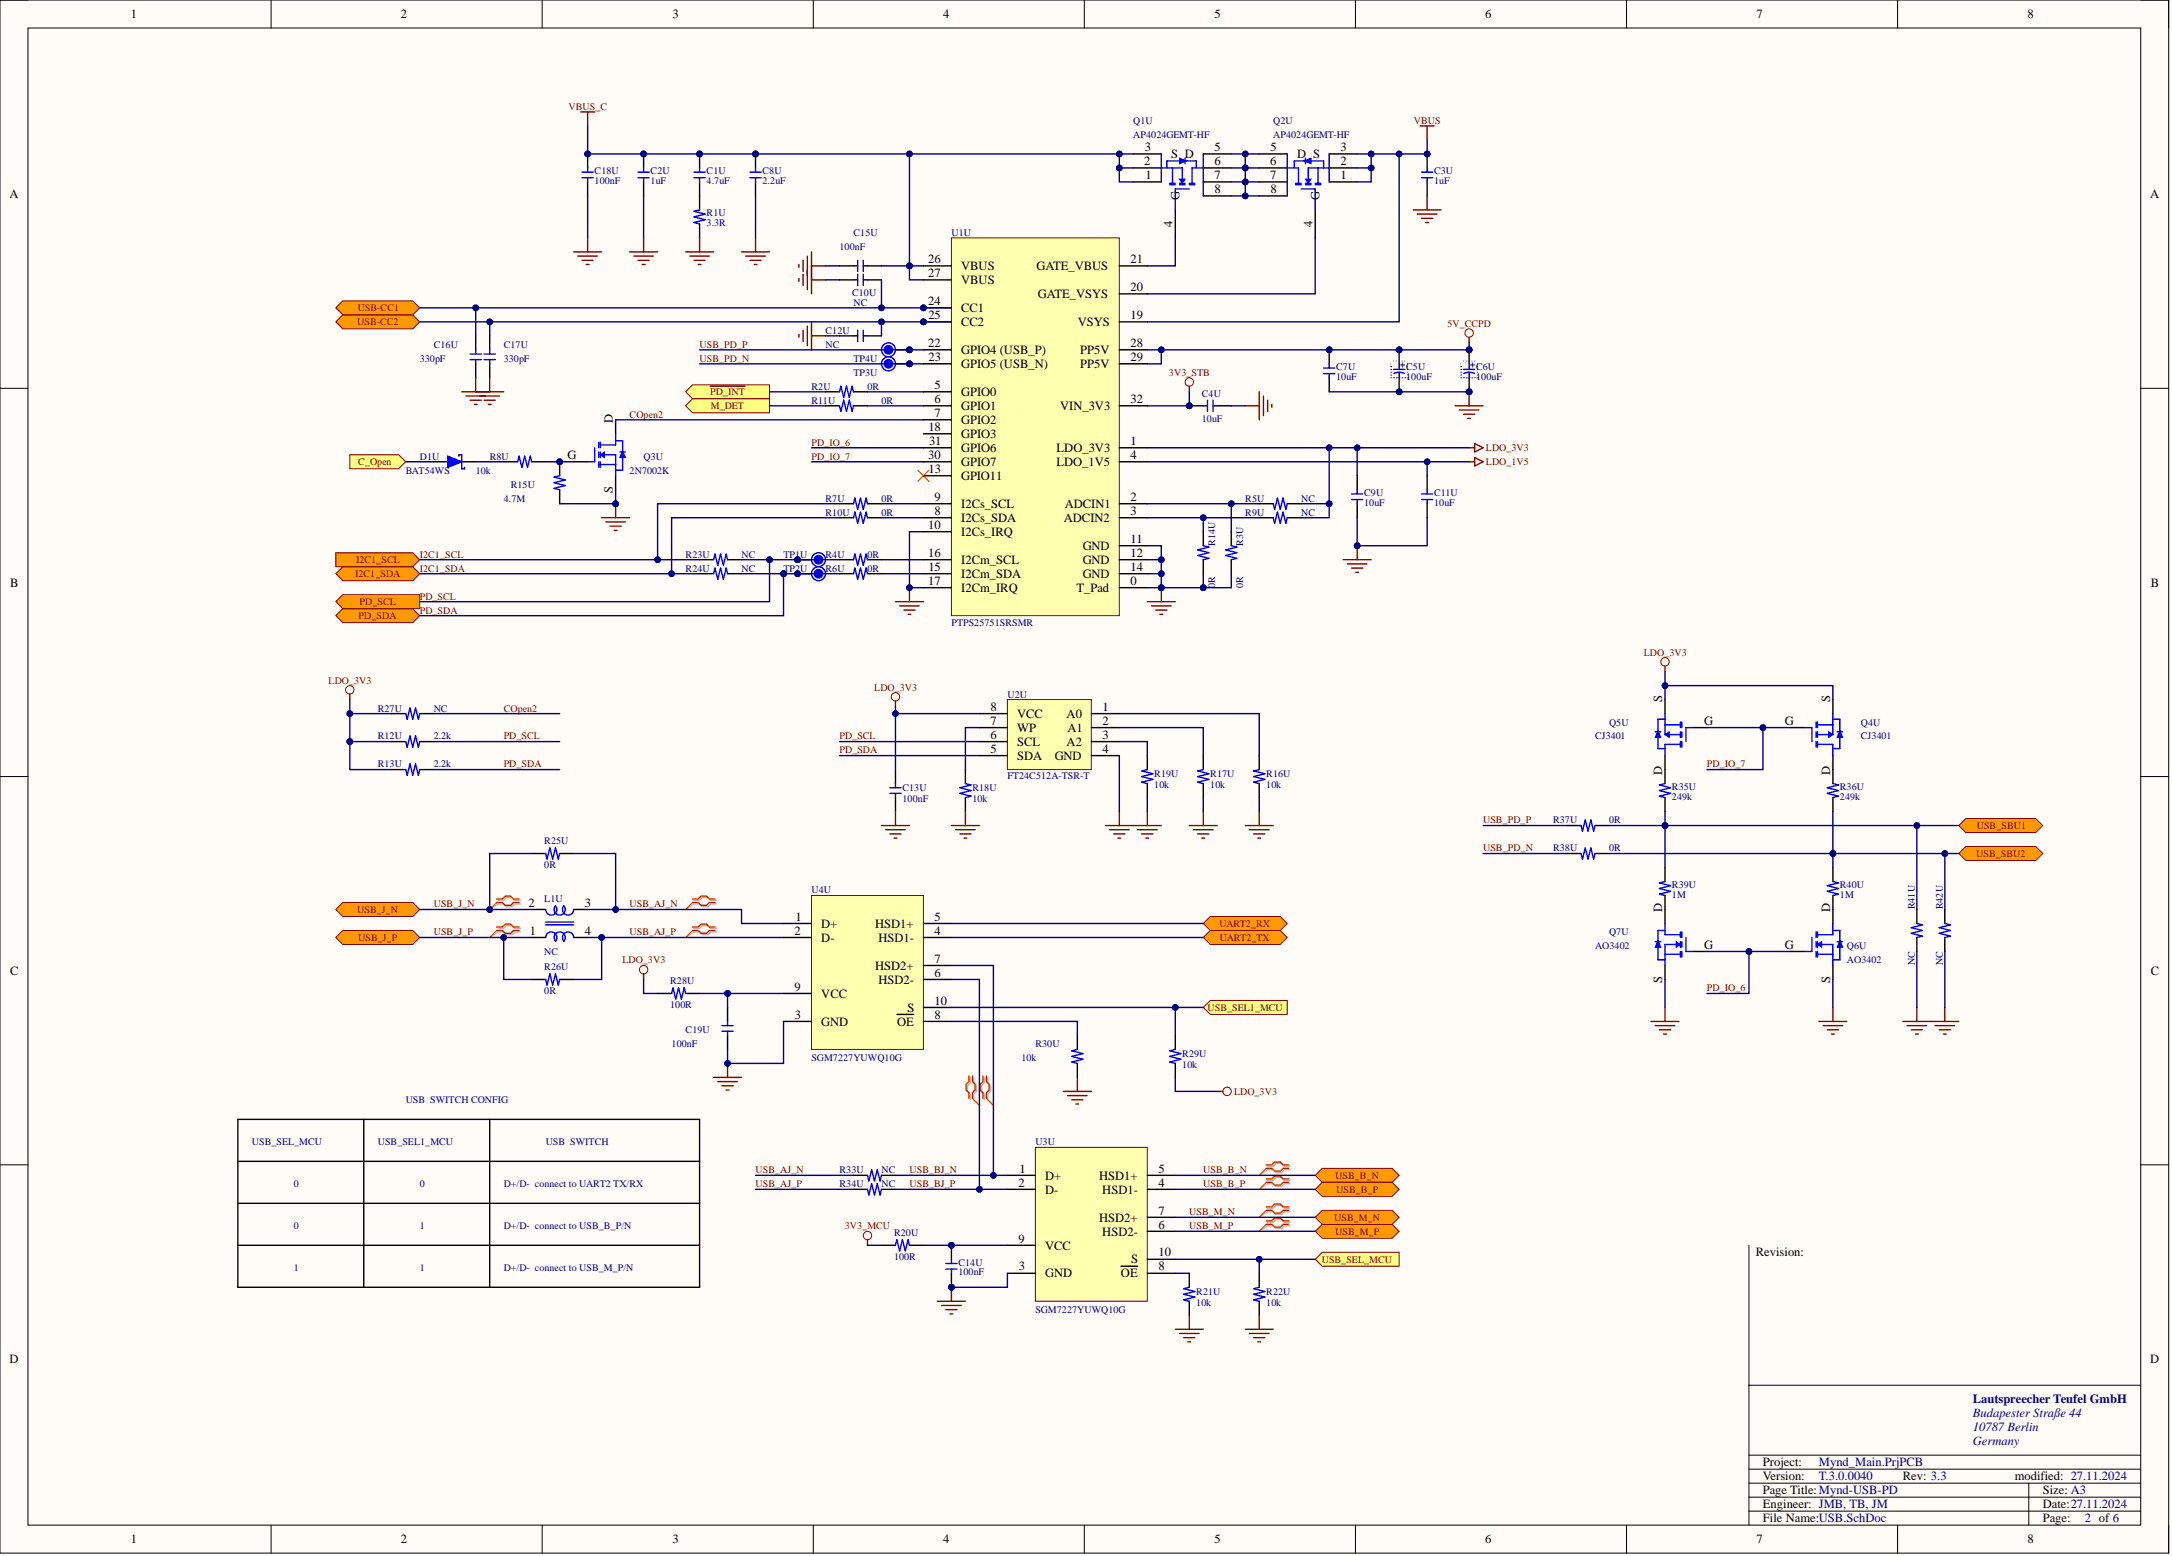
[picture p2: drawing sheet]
<svg xmlns="http://www.w3.org/2000/svg" width="393mm" height="282mm" viewBox="0 0 393 282" stroke-linecap="round" stroke-linejoin="round" font-family="sans-serif">
<defs><g id="words">
<g font-size="2.3">
<text x="23.7" y="3.3">1</text>
<text x="72.6" y="3.3">2</text>
<text x="121.8" y="3.3">3</text>
<text x="170.8" y="3.3">4</text>
<text x="219.9" y="3.3">5</text>
<text x="269" y="3.3">6</text>
<text x="318.1" y="3.3">7</text>
<text x="367.2" y="3.3">8</text>
<text x="207.2" y="29.9">2</text>
<text x="207.3" y="27.4">3</text>
<text x="212.1" y="28.6">S D</text>
<text x="219.9" y="27.4">5</text>
<text x="219.9" y="29.9">6</text>
<text x="230" y="29.9">6</text>
<text x="230.1" y="27.4">5</text>
<text x="234.9" y="28.6">D S</text>
<text x="242.7" y="29.9">2</text>
<text x="242.7" y="27.4">3</text>
<text x="1.7" y="36">A</text>
<text x="207.4" y="32.4">1</text>
<text x="219.9" y="32.4">7</text>
<text x="219.9" y="35">8</text>
<text x="230" y="32.4">7</text>
<text x="230.1" y="35">8</text>
<text x="242.7" y="32.4">1</text>
<text x="389.4" y="36">A</text>
<text x="212.3" y="41.1" transform="rotate(-90 212.3 41.1)">4</text>
<text x="213.6" y="36.3" transform="rotate(-90 213.6 36.3)">G</text>
<text x="237.7" y="41.1" transform="rotate(-90 237.7 41.1)">4</text>
<text x="238.9" y="36.3" transform="rotate(-90 238.9 36.3)">G</text>
<text x="168.1" y="47.7">26</text>
<text x="204.7" y="47.7">21</text>
<text x="168.1" y="50.2">27</text>
<text x="174.1" y="48.9">VBUS</text>
<text x="174.1" y="51.5">VBUS</text>
<text x="187.7" y="48.9">GATE_VBUS</text>
<text x="188" y="54">GATE_VSYS</text>
<text x="204.7" y="52.7">20</text>
<text x="168.1" y="55.3">24</text>
<text x="168.1" y="57.8">25</text>
<text x="174.1" y="56.5">CC1</text>
<text x="174.1" y="59.1">CC2</text>
<text x="195.2" y="59.1">VSYS</text>
<text x="204.7" y="57.8">19</text>
<text x="168.1" y="62.9">22</text>
<text x="168.2" y="65.4">23</text>
<text x="174.1" y="64.1">GPIO4 (USB_P)</text>
<text x="195.6" y="64.1">PP5V</text>
<text x="204.7" y="62.9">28</text>
<text x="204.7" y="65.4">29</text>
<text x="169.3" y="70.5">5</text>
<text x="174.1" y="71.7">GPIO0</text>
<text x="174.1" y="66.7">GPIO5 (USB_N)</text>
<text x="195.6" y="66.7">PP5V</text>
<text x="111" y="76.6" transform="rotate(-90 111 76.6)">D</text>
<text x="169.2" y="73">6</text>
<text x="169.2" y="75.5">7</text>
<text x="174.1" y="74.3">GPIO1</text>
<text x="174.1" y="76.8">GPIO2</text>
<text x="192" y="74.3">VIN_3V3</text>
<text x="204.7" y="73">32</text>
<text x="102.8" y="83.1">G</text>
<text x="168.1" y="83.1">30</text>
<text x="168.1" y="78.1">18</text>
<text x="168.2" y="80.6">31</text>
<text x="174.1" y="79.3">GPIO3</text>
<text x="174.1" y="81.9">GPIO6</text>
<text x="191.3" y="81.9">LDO_3V3</text>
<text x="204.7" y="83.1">4</text>
<text x="204.7" y="80.6">1</text>
<text x="111" y="89.4" transform="rotate(-90 111 89.4)">S</text>
<text x="168.2" y="85.7">13</text>
<text x="174.1" y="84.4">GPIO7</text>
<text x="174.1" y="86.9">GPIO11</text>
<text x="191.3" y="84.4">LDO_1V5</text>
<text x="168.1" y="95.8">10</text>
<text x="169.2" y="90.7">9</text>
<text x="169.3" y="93.3">8</text>
<text x="174.1" y="92">I2Cs_SCL</text>
<text x="174.1" y="94.5">I2Cs_SDA</text>
<text x="192.7" y="94.5">ADCIN2</text>
<text x="192.8" y="92">ADCIN1</text>
<text x="204.7" y="90.7">2</text>
<text x="204.7" y="93.3">3</text>
<text x="168.1" y="100.9">16</text>
<text x="174.1" y="97.1">I2Cs_IRQ</text>
<text x="196.1" y="99.6">GND</text>
<text x="204.7" y="98.3">11</text>
<text x="204.7" y="100.9">12</text>
<text x="1.8" y="106.3">B</text>
<text x="168.1" y="106">17</text>
<text x="168.1" y="103.4">15</text>
<text x="174.1" y="102.2">I2Cm_SCL</text>
<text x="174.1" y="104.7">I2Cm_SDA</text>
<text x="174.1" y="107.2">I2Cm_IRQ</text>
<text x="194.9" y="107.2">T_Pad</text>
<text x="196.1" y="102.2">GND</text>
<text x="196.1" y="104.7">GND</text>
<text x="204.7" y="103.4">14</text>
<text x="204.7" y="106">0</text>
<text x="389.5" y="106.3">B</text>
<text x="179.4" y="131.3">7</text>
<text x="179.4" y="128.8">8</text>
<text x="184.2" y="130">VCC</text>
<text x="193.2" y="130">A0</text>
<text x="199.7" y="128.8">1</text>
<text x="199.7" y="131.3">2</text>
<text x="301" y="127.2" transform="rotate(-90 301 127.2)">S</text>
<text x="308.6" y="131.3">G</text>
<text x="323.2" y="131.3">G</text>
<text x="331.4" y="127.2" transform="rotate(-90 331.4 127.2)">S</text>
<text x="179.4" y="133.8">6</text>
<text x="179.4" y="136.4">5</text>
<text x="184.2" y="137.6">SDA</text>
<text x="184.2" y="135.1">SCL</text>
<text x="184.2" y="132.6">WP</text>
<text x="191" y="137.6">GND</text>
<text x="193.2" y="135.1">A2</text>
<text x="193.3" y="132.6">A1</text>
<text x="199.7" y="133.8">3</text>
<text x="199.7" y="136.4">4</text>
<text x="301" y="140.5" transform="rotate(-90 301 140.5)">D</text>
<text x="331.4" y="140.5" transform="rotate(-90 331.4 140.5)">D</text>
<text x="95.7" y="164.2">2</text>
<text x="105.9" y="164.2">3</text>
<text x="144.1" y="166.8">1</text>
<text x="169.3" y="166.8">5</text>
<text x="301" y="165.3" transform="rotate(-90 301 165.3)">D</text>
<text x="331.4" y="165.3" transform="rotate(-90 331.4 165.3)">D</text>
<text x="95.9" y="169.3">1</text>
<text x="105.9" y="169.3">4</text>
<text x="143.9" y="169.3">2</text>
<text x="148.7" y="168.1">D+</text>
<text x="148.7" y="170.6">D-</text>
<text x="158.5" y="168.1">HSD1+</text>
<text x="159.1" y="170.6">HSD1-</text>
<text x="169.3" y="169.3">4</text>
<text x="308.6" y="171.9">G</text>
<text x="323.2" y="171.9">G</text>
<text x="1.8" y="176.6">C</text>
<text x="143.9" y="179.5">9</text>
<text x="158.5" y="175.7">HSD2+</text>
<text x="159.1" y="178.2">HSD2-</text>
<text x="169.3" y="176.9">6</text>
<text x="169.3" y="174.4">7</text>
<text x="301" y="178.1" transform="rotate(-90 301 178.1)">S</text>
<text x="331.4" y="178.1" transform="rotate(-90 331.4 178.1)">S</text>
<text x="389.5" y="176.6">C</text>
<text x="144" y="184.5">3</text>
<text x="148.7" y="185.8">GND</text>
<text x="148.7" y="180.7">VCC</text>
<text x="162.5" y="185.8">OE</text>
<text x="164.3" y="183.3">S</text>
<text x="169.3" y="184.5">8</text>
<text x="169.3" y="182">10</text>
<text x="184.4" y="214.9">2</text>
<text x="184.6" y="212.4">1</text>
<text x="189.3" y="213.7">D+</text>
<text x="199" y="213.7">HSD1+</text>
<text x="209.8" y="214.9">4</text>
<text x="209.8" y="212.4">5</text>
<text x="189.3" y="216.2">D-</text>
<text x="199" y="221.3">HSD2+</text>
<text x="199.6" y="216.2">HSD1-</text>
<text x="209.8" y="220">7</text>
<text x="184.4" y="225.1">9</text>
<text x="189.3" y="226.3">VCC</text>
<text x="199.6" y="223.8">HSD2-</text>
<text x="209.8" y="222.5">6</text>
<text x="209.8" y="227.6">10</text>
<text x="318" y="227.6">Revision:</text>
<text x="184.5" y="230.1">3</text>
<text x="189.3" y="231.4">GND</text>
<text x="203" y="231.4">OE</text>
<text x="204.9" y="228.9">S</text>
<text x="209.8" y="230.1">8</text>
<text x="1.7" y="247">D</text>
<text x="389.4" y="247">D</text>
<text x="319.3" y="265.6">Project:</text>
<text x="319.3" y="268.2">Version:</text>
<text x="344.6" y="268.2">Rev: 3.3</text>
<text x="364.9" y="268.2">modified: 27.11.2024</text>
<text x="319.3" y="275.8">File Name:USB.SchDoc</text>
<text x="319.3" y="270.7">Page Title:Mynd-USB-PD</text>
<text x="319.3" y="273.2">Engineer: JMB, TB, JM</text>
<text x="369.9" y="273.2">Date:27.11.2024</text>
<text x="369.9" y="275.8">Page:</text>
<text x="369.9" y="270.7">Size: A3</text>
<text x="23.7" y="279.6">1</text>
<text x="72.6" y="279.6">2</text>
<text x="121.8" y="279.6">3</text>
<text x="170.8" y="279.6">4</text>
<text x="219.9" y="279.6">5</text>
<text x="269" y="279.6">6</text>
<text x="318.1" y="279.6">7</text>
<text x="367.2" y="279.6">8</text>
</g>
<g font-size="2.3" fill="#000080">
<text x="357.3" y="254.2">Lautspreecher Teufel GmbH</text>
<text x="357.3" y="256.8">Budapester Straße 44</text>
<text x="357.3" y="259.3">10787 Berlin</text>
<text x="357.3" y="261.8">Germany</text>
<text x="329.4" y="265.6">Mynd_Main.PrjPCB</text>
<text x="329.4" y="268.2">T.3.0.0040</text>
<text x="377.5" y="275.8">2 of 6</text>
</g>
<g font-size="1.8" fill="#800000">
<text x="103" y="19.9">VBUS_C</text>
<text x="256" y="22.4">VBUS</text>
<text x="64.7" y="58.9">USB-CC2</text>
<text x="64.8" y="56.4">USB-CC1</text>
<text x="262.1" y="59.2">5V_CCPD</text>
<text x="126.7" y="65.5">USB_PD_N</text>
<text x="126.7" y="63">USB_PD_P</text>
<text x="128.6" y="71.6">PD_INT</text>
<text x="211.7" y="68.1">3V3_STB</text>
<text x="114" y="75.7">COpen2</text>
<text x="128.7" y="74.1">M_DET</text>
<text x="147" y="83.3">PD_IO_7</text>
<text x="147" y="80.7">PD_IO_6</text>
<text x="269.1" y="81.7">LDO_3V3</text>
<text x="64.9" y="84.3">C_Open</text>
<text x="269.1" y="84.3">LDO_1V5</text>
<text x="76" y="101">I2C1_SCL</text>
<text x="64.3" y="104.6">I2C1_SDA</text>
<text x="64.5" y="102">I2C1_SCL</text>
<text x="76" y="103.5">I2C1_SDA</text>
<text x="65" y="112.2">PD_SDA</text>
<text x="65.1" y="109.6">PD_SCL</text>
<text x="76" y="108.6">PD_SCL</text>
<text x="76" y="111.1">PD_SDA</text>
<text x="297.7" y="118.8">LDO_3V3</text>
<text x="59.5" y="123.8">LDO_3V3</text>
<text x="158.3" y="125.1">LDO_3V3</text>
<text x="91.2" y="128.9">COpen2</text>
<text x="91.2" y="134">PD_SCL</text>
<text x="152" y="134">PD_SCL</text>
<text x="152" y="136.5">PD_SDA</text>
<text x="91.2" y="139">PD_SDA</text>
<text x="309.1" y="139">PD_IO_7</text>
<text x="268.6" y="149.2">USB_PD_P</text>
<text x="268.6" y="154.2">USB_PD_N</text>
<text x="357.9" y="155.3">USB_SBU2</text>
<text x="358" y="150.2">USB_SBU1</text>
<text x="64.7" y="165.4">USB_J_N</text>
<text x="78.5" y="164.4">USB_J_N</text>
<text x="114" y="164.4">USB_AJ_N</text>
<text x="220.8" y="167.9">UART2_RX</text>
<text x="64.9" y="170.5">USB_J_P</text>
<text x="78.5" y="169.4">USB_J_P</text>
<text x="114" y="169.4">USB_AJ_P</text>
<text x="220.9" y="170.5">UART2_TX</text>
<text x="112.7" y="174.5">LDO_3V3</text>
<text x="309.1" y="179.6">PD_IO_6</text>
<text x="218.7" y="183.1">USB_SEL1_MCU</text>
<text x="223.5" y="198.3">LDO_3V3</text>
<text x="136.8" y="212.5">USB_AJ_N</text>
<text x="136.8" y="215.1">USB_AJ_P</text>
<text x="164.7" y="212.5">USB_BJ_N</text>
<text x="164.7" y="215.1">USB_BJ_P</text>
<text x="217.9" y="215.1">USB_B_P</text>
<text x="217.9" y="212.5">USB_B_N</text>
<text x="241.8" y="213.5">USB_B_N</text>
<text x="215.4" y="220.1">USB_M_N</text>
<text x="241.6" y="221.2">USB_M_N</text>
<text x="242" y="216.1">USB_B_P</text>
<text x="153" y="222.7">3V3_MCU</text>
<text x="215.4" y="222.7">USB_M_P</text>
<text x="241.8" y="223.7">USB_M_P</text>
<text x="239.4" y="228.8">USB_SEL_MCU</text>
</g>
<g font-size="1.8" fill="#000080">
<text x="205.2" y="22.4">Q1U</text>
<text x="230.6" y="22.4">Q2U</text>
<text x="205.2" y="25">AP4024GEMT-HF</text>
<text x="230.6" y="25">AP4024GEMT-HF</text>
<text x="107.7" y="31.6">C18U</text>
<text x="107.7" y="33.3">100nF</text>
<text x="117.8" y="31.6">C2U</text>
<text x="117.8" y="33.3">1uF</text>
<text x="128" y="31.6">C1U</text>
<text x="128" y="33.3">4.7uF</text>
<text x="138.1" y="31.6">C8U</text>
<text x="138.1" y="33.3">2.2uF</text>
<text x="259.7" y="31.6">C3U</text>
<text x="259.7" y="33.3">1uF</text>
<text x="128" y="39.2">R1U</text>
<text x="128" y="40.9">3.3R</text>
<text x="152" y="45.2">100nF</text>
<text x="154.6" y="42.7">C15U</text>
<text x="172.3" y="42.7">U1U</text>
<text x="154.3" y="53.6">C10U</text>
<text x="154.6" y="55.4">NC</text>
<text x="76" y="65.5">330pF</text>
<text x="78.5" y="63">C16U</text>
<text x="91.2" y="63">C17U</text>
<text x="91.2" y="65.5">330pF</text>
<text x="149.5" y="60.5">C12U</text>
<text x="149.5" y="63">NC</text>
<text x="154.6" y="65.5">TP4U</text>
<text x="253.5" y="65.7" transform="rotate(90 253.5 65.7)">+</text>
<text x="266.2" y="65.7" transform="rotate(90 266.2 65.7)">+</text>
<text x="147" y="70.6">R2U</text>
<text x="154.6" y="68.1">TP3U</text>
<text x="157.1" y="70.6">0R</text>
<text x="217.7" y="71.9">C4U</text>
<text x="242" y="67">C7U</text>
<text x="242" y="68.8">10uF</text>
<text x="254.7" y="67">C5U</text>
<text x="254.7" y="68.8">100uF</text>
<text x="267.3" y="67">C6U</text>
<text x="267.3" y="68.8">100uF</text>
<text x="147" y="73.1">R11U</text>
<text x="159.6" y="73.1">0R</text>
<text x="217.7" y="76.4">10uF</text>
<text x="76" y="83.3">D1U</text>
<text x="88.7" y="83.3">R8U</text>
<text x="116.6" y="83.3">Q3U</text>
<text x="73.5" y="85.8">BAT54WS</text>
<text x="86.2" y="85.8">10k</text>
<text x="92.5" y="88.3">R15U</text>
<text x="114" y="85.8">2N7002K</text>
<text x="247.1" y="89.9">C9U</text>
<text x="259.7" y="89.9">C11U</text>
<text x="91.2" y="90.9">4.7M</text>
<text x="149.5" y="90.9">R7U</text>
<text x="149.5" y="93.4">R10U</text>
<text x="159.6" y="90.9">0R</text>
<text x="159.6" y="93.4">0R</text>
<text x="225.5" y="90.9">R5U</text>
<text x="225.5" y="93.4">R9U</text>
<text x="235.6" y="90.9">NC</text>
<text x="235.6" y="93.4">NC</text>
<text x="247.1" y="91.6">10uF</text>
<text x="259.7" y="91.6">10uF</text>
<text x="124.2" y="101">R23U</text>
<text x="134.3" y="101">NC</text>
<text x="141.9" y="101">TP1U</text>
<text x="149.5" y="101">R4U</text>
<text x="157.1" y="101">0R</text>
<text x="220.1" y="98.9" transform="rotate(-90 220.1 98.9)">R14U</text>
<text x="225.1" y="98.9" transform="rotate(-90 225.1 98.9)">R3U</text>
<text x="124.2" y="103.5">R24U</text>
<text x="134.3" y="103.5">NC</text>
<text x="141.9" y="103.5">TP2U</text>
<text x="149.5" y="103.5">R6U</text>
<text x="157.1" y="103.5">0R</text>
<text x="220.1" y="106.5" transform="rotate(-90 220.1 106.5)">0R</text>
<text x="225.1" y="106.5" transform="rotate(-90 225.1 106.5)">0R</text>
<text x="172.3" y="113.4">PTPS25751SRSMR</text>
<text x="68.4" y="128.9">R27U</text>
<text x="78.5" y="128.9">NC</text>
<text x="182.4" y="126.4">U2U</text>
<text x="291.4" y="131.4">Q5U</text>
<text x="337" y="131.4">Q4U</text>
<text x="68.4" y="134">R12U</text>
<text x="78.5" y="134">2.2k</text>
<text x="288.9" y="134">CJ3401</text>
<text x="337" y="134">CJ3401</text>
<text x="68.4" y="139">R13U</text>
<text x="78.5" y="139">2.2k</text>
<text x="163.4" y="143.3">C13U</text>
<text x="176.1" y="143.3">R18U</text>
<text x="182.4" y="141.1">FT24C512A-TSR-T</text>
<text x="209" y="140.8">R19U</text>
<text x="209" y="142.8">10k</text>
<text x="219.2" y="140.8">R17U</text>
<text x="219.2" y="142.8">10k</text>
<text x="229.3" y="140.8">R16U</text>
<text x="229.3" y="142.8">10k</text>
<text x="302.8" y="143.1">R35U</text>
<text x="333.2" y="143.1">R36U</text>
<text x="163.4" y="145.4">100nF</text>
<text x="176.1" y="145.4">10k</text>
<text x="281.3" y="149.2">R37U</text>
<text x="291.4" y="149.2">0R</text>
<text x="302.8" y="144.9">249k</text>
<text x="333.2" y="144.9">249k</text>
<text x="98.6" y="153">R25U</text>
<text x="281.3" y="154.2">R38U</text>
<text x="291.4" y="154.2">0R</text>
<text x="98.6" y="157.3">0R</text>
<text x="147" y="161.8">U4U</text>
<text x="302.8" y="160.8">R39U</text>
<text x="333.2" y="160.8">R40U</text>
<text x="98.6" y="163.4">L1U</text>
<text x="302.8" y="162.6">1M</text>
<text x="333.2" y="162.6">1M</text>
<text x="346.8" y="164.8" transform="rotate(-90 346.8 164.8)">R41U</text>
<text x="351.8" y="164.8" transform="rotate(-90 351.8 164.8)">R42U</text>
<text x="98.6" y="173">NC</text>
<text x="288.9" y="172">AO3402</text>
<text x="291.4" y="169.4">Q7U</text>
<text x="334.5" y="172">Q6U</text>
<text x="98.6" y="175.8">R26U</text>
<text x="121.4" y="178.3">R28U</text>
<text x="334.5" y="174.5">AO3402</text>
<text x="346.8" y="174.9" transform="rotate(-90 346.8 174.9)">NC</text>
<text x="351.8" y="174.9" transform="rotate(-90 351.8 174.9)">NC</text>
<text x="98.6" y="180.1">0R</text>
<text x="121.4" y="182.6">100R</text>
<text x="121.6" y="189.7">100nF</text>
<text x="124.2" y="187.2">C19U</text>
<text x="187.5" y="189.7">R30U</text>
<text x="214.1" y="191.5">R29U</text>
<text x="147" y="192.3">SGM7227YUWQ10G</text>
<text x="185" y="192.3">10k</text>
<text x="214.1" y="193.5">10k</text>
<text x="73.5" y="199.9">USB SWITCH CONFIG</text>
<text x="45.6" y="207.5">USB_SEL_MCU</text>
<text x="68.4" y="207.5">USB_SEL1_MCU</text>
<text x="98.8" y="207.5">USB SWITCH</text>
<text x="187.5" y="207.5">U3U</text>
<text x="53.2" y="215.1">0</text>
<text x="76" y="215.1">0</text>
<text x="91.2" y="215.1">D+/D- connect to UART2 TX/RX</text>
<text x="152" y="212.5">R33U</text>
<text x="152" y="215.1">R34U</text>
<text x="159.6" y="212.5">NC</text>
<text x="159.6" y="215.1">NC</text>
<text x="53.2" y="222.7">0</text>
<text x="76" y="222.7">1</text>
<text x="91.2" y="222.7">D+/D- connect to USB_B_P/N</text>
<text x="161.9" y="223.9">R20U</text>
<text x="53.2" y="230.3">1</text>
<text x="76" y="230.3">1</text>
<text x="91.2" y="230.3">D+/D- connect to USB_M_P/N</text>
<text x="161.9" y="228.2">100R</text>
<text x="173.6" y="229.3">C14U</text>
<text x="173.6" y="231">100nF</text>
<text x="187.5" y="237.9">SGM7227YUWQ10G</text>
<text x="216.6" y="234.6">R21U</text>
<text x="216.6" y="236.6">10k</text>
<text x="229.3" y="234.6">R22U</text>
<text x="229.3" y="236.6">10k</text>
</g>
</g></defs>
<path d="M0 0h392.7v281.3h-392.7z" fill-rule="evenodd" fill="#fffcf8"/>
<path d="M0 0h392.7v281.3h-392.7z" fill="none" stroke="#000" stroke-width=".18"/>
<path d="M5.1 5.1h382.6v271.2h-382.6z" fill-rule="evenodd" fill="#fffcf8"/>
<g fill="none" stroke="#000" stroke-width=".18">
<path d="M0 0h5.1M5.1 5.1h382.6v271.2h-382.6zM49.1 0v5.1M98.2 0v5.1M147.3 0v5.1M196.4 0v5.1M245.5 0v5.1M294.6 0v5.1M343.7 0v5.1M387.7 0h5v5.1M0 70.3h5.1M387.7 70.3h5"/>
<path d="M0 140.7h5.1M387.7 140.7h5M0 211h5.1M387.7 211h5M316.7 225.6v50.7M316.7 250.9h71M49.1 276.3v5M98.2 276.3v5M147.3 276.3v5M196.4 276.3v5M245.5 276.3v5M294.6 276.3v5"/>
<path d="M316.7 266.1h71M316.7 268.7h71M316.7 271.2h71M316.7 273.7h71M316.7 263.6h71M343.7 276.3v5M367.4 268.7v7.6M392.7 276.3v5"/>
</g>
<circle cx="116.6" cy="27.9" r=".51" fill="#000080"/>
<circle cx="116.6" cy="27.9" r=".51" fill="none" stroke="#000080" stroke-width=".18"/>
<path d="M116.6 27.9v2.5M116.6 33v2.5" fill="none" stroke="#000" stroke-width=".25"/>
<circle cx="116.6" cy="27.9" r=".51" fill="#000080"/>
<circle cx="116.6" cy="27.9" r=".51" fill="none" stroke="#000080" stroke-width=".18"/>
<path d="M115.5 31.2h2.1M115.5 32.2h2.1M116.6 30.4v.8M116.6 32.2v.8" fill="none" stroke="#00f" stroke-width=".25"/>
<path d="M105.2 20.3h2.5M106.4 20.3v2.5" fill="none" stroke="#800000" stroke-width=".25"/>
<path d="M62.1 102.7h12.6l1.3 1.2-1.3 1.3h-12.6l-1.3-1.3z" fill-rule="evenodd" fill="#f90"/>
<path d="M62.1 102.7h12.6l1.3 1.2-1.3 1.3h-12.6l-1.3-1.3z" fill="none" stroke="#800000" stroke-width=".18"/>
<path d="M60.8 100.1h13.9l1.3 1.3-1.3 1.3h-13.9z" fill-rule="evenodd" fill="#f90"/>
<path d="M60.8 100.1h13.9l1.3 1.3-1.3 1.3h-13.9z" fill="none" stroke="#800000" stroke-width=".18"/>
<path d="M125.4 69.7h14v2.5h-14l-1.2-1.2z" fill-rule="evenodd" fill="#ffff80"/>
<path d="M125.4 69.7h14v2.5h-14l-1.2-1.2z" fill="none" stroke="#800000" stroke-width=".18"/>
<path d="M128.6 70h6.3" fill="none" stroke="#800000" stroke-width=".25"/>
<path d="M62.1 57h12.6l1.3 1.3-1.3 1.3h-12.6l-1.3-1.3z" fill-rule="evenodd" fill="#f90"/>
<path d="M62.1 57h12.6l1.3 1.3-1.3 1.3h-12.6l-1.3-1.3z" fill="none" stroke="#800000" stroke-width=".18"/>
<path d="M62.1 54.5h12.6l1.3 1.3-1.3 1.2h-12.6l-1.3-1.2z" fill-rule="evenodd" fill="#f90"/>
<path d="M62.1 54.5h12.6l1.3 1.3-1.3 1.2h-12.6l-1.3-1.2z" fill="none" stroke="#800000" stroke-width=".18"/>
<path d="M215.4 238.3v2.5M212.8 240.8h5.1M213.6 241.6h3.6M214.4 242.3h2M215.1 243.1h.5" fill="none" stroke="#800000" stroke-width=".25"/>
<path d="M215.4 230.7v2.5M215.4 235.7v2.6M228 230.7v2.5M228 235.7v2.6" fill="none" stroke="#000" stroke-width=".25"/>
<path d="M215.4 233.2l-1 .2 2 .6-2 .5 2 .5-2 .5 1 .2M228 233.2l-1 .2 2.1 .6-2.1 .5 2.1 .5-2.1 .5 1 .2" fill="none" stroke="#00f" stroke-width=".25"/>
<path d="M239.4 211.6h12.7l1.3 1.3-1.3 1.3h-12.7l-1.2-1.3z" fill-rule="evenodd" fill="#f90"/>
<path d="M239.4 211.6h12.7l1.3 1.3-1.3 1.3h-12.7l-1.2-1.3z" fill="none" stroke="#800000" stroke-width=".18"/>
<path d="M239.4 214.2h12.7l1.3 1.2-1.3 1.3h-12.7l-1.2-1.3z" fill-rule="evenodd" fill="#f90"/>
<path d="M239.4 214.2h12.7l1.3 1.2-1.3 1.3h-12.7l-1.2-1.3z" fill="none" stroke="#800000" stroke-width=".18"/>
<circle cx="172.3" cy="233.2" r=".51" fill="#000080"/>
<circle cx="172.3" cy="233.2" r=".51" fill="none" stroke="#000080" stroke-width=".18"/>
<circle cx="172.3" cy="225.6" r=".51" fill="#000080"/>
<circle cx="172.3" cy="225.6" r=".51" fill="none" stroke="#000080" stroke-width=".18"/>
<path d="M172.3 230.7v2.5" fill="none" stroke="#000" stroke-width=".25"/>
<circle cx="172.3" cy="233.2" r=".51" fill="#000080"/>
<circle cx="172.3" cy="233.2" r=".51" fill="none" stroke="#000080" stroke-width=".18"/>
<path d="M172.3 225.6v2.5" fill="none" stroke="#000" stroke-width=".25"/>
<circle cx="172.3" cy="225.6" r=".51" fill="#000080"/>
<circle cx="172.3" cy="225.6" r=".51" fill="none" stroke="#000080" stroke-width=".18"/>
<path d="M162.2 225.6l.2-1 .5 2 .5-2 .5 2 .5-2 .3 1M171.3 228.9h2M171.3 229.9h2M172.3 228.1v.8M172.3 229.9v.8" fill="none" stroke="#00f" stroke-width=".25"/>
<path d="M159.6 225.6h2.6M164.7 225.6h2.5" fill="none" stroke="#000" stroke-width=".25"/>
<path d="M187.5 207.8h20.3v27.9h-20.3z" fill-rule="evenodd" fill="#ffffb0"/>
<g fill="none" stroke="#800000" stroke-width=".18">
<path d="M187.5 207.8h20.3v27.9h-20.3z"/>
<circle cx="157.1" cy="223.8" r=".76"/>
</g>
<path d="M182.4 212.9h5.1M182.4 215.4h5.1M207.8 212.9h5M207.8 215.4h5M182.4 230.7h5.1M182.4 225.6h5.1M203 229.4h3M207.8 230.7h5M207.8 223.1h5M207.8 220.5h5M207.8 228.1h5" fill="none" stroke="#000" stroke-width=".25"/>
<path d="M157.1 224.6v1" fill="none" stroke="#800000" stroke-width=".25"/>
<path d="M62.1 168.6h12.6l1.3 1.2-1.3 1.3h-12.6l-1.3-1.3z" fill-rule="evenodd" fill="#f90"/>
<path d="M62.1 168.6h12.6l1.3 1.2-1.3 1.3h-12.6l-1.3-1.3z" fill="none" stroke="#800000" stroke-width=".18"/>
<path d="M239.4 221.8h12.7l1.3 1.3-1.3 1.2h-12.7l-1.2-1.2z" fill-rule="evenodd" fill="#f90"/>
<path d="M239.4 221.8h12.7l1.3 1.3-1.3 1.2h-12.7l-1.2-1.2z" fill="none" stroke="#800000" stroke-width=".18"/>
<path d="M239.4 219.3h12.7l1.3 1.2-1.3 1.3h-12.7l-1.2-1.3z" fill-rule="evenodd" fill="#f90"/>
<path d="M239.4 219.3h12.7l1.3 1.2-1.3 1.3h-12.7l-1.2-1.3z" fill="none" stroke="#800000" stroke-width=".18"/>
<path d="M169.8 235.7h5M170.5 236.5h3.6M171.3 237.2h2M172 238h.6M172.3 233.2v2.5" fill="none" stroke="#800000" stroke-width=".25"/>
<circle cx="172.3" cy="233.2" r=".51" fill="#000080"/>
<circle cx="172.3" cy="233.2" r=".51" fill="none" stroke="#000080" stroke-width=".18"/>
<path d="M239.4 226.9h14v2.5h-14l-1.2-1.3z" fill-rule="evenodd" fill="#ffff80"/>
<path d="M239.4 226.9h14v2.5h-14l-1.2-1.3z" fill="none" stroke="#800000" stroke-width=".18"/>
<path d="M205.2 27.9h5.1M205.2 33h5.1M205.2 30.4h5.1M212.8 38v5.1M217.9 27.9h5.1M217.9 33h5.1M217.9 30.4h5.1M217.9 35.5h5.1" fill="none" stroke="#000" stroke-width=".25"/>
<path d="M210.3 30.4h3.8v2.8M211.3 30.4v-1.2h5.3v1.2M211.8 33.2h1M211.8 33.5h1M212.3 30.4v2.8M213.6 33.2h1M213.6 33.5h1M215.4 34.2h-2.6v1.3M215.4 33.2h1M215.4 33.5h1M217.9 30.4h-2v2.8" fill="none" stroke="#00f" stroke-width=".25"/>
<path d="M213.6 28.6l1.3 .6-1.3 .5z" fill="#00f"/>
<path d="M213.6 28.6l1.3 .6-1.3 .5z" fill="none" stroke="#00f" stroke-width=".18"/>
<path d="M214.6 28.6v1.1" fill="none" stroke="#00f" stroke-width=".25"/>
<path d="M213.6 32.4h1l-.5 .8z" fill="#00f"/>
<path d="M213.6 32.4h1l-.5 .8z" fill="none" stroke="#00f" stroke-width=".18"/>
<g fill="none" stroke="#00f" stroke-width=".25">
<path d="M210.3 27.9v5.1M212.8 35.5v2.5M217.9 27.9v7.6M233.1 30.4h2v2.8M234.4 30.4v-1.2h5.3v1.2M234.6 33.2h1M234.6 33.5h1M235.6 34.2h2.6v1.3M236.4 33.2h1M236.4 33.5h1M238.2 33.2h1M238.2 33.5h1"/>
<path d="M238.7 30.4v2.8M240.7 30.4h-3.8v2.8"/>
</g>
<path d="M228 27.9h5.1M228 33h5.1M228 30.4h5.1M228 35.5h5.1M238.2 38v5.1M240.7 27.9h5.1M240.7 33h5.1M240.7 30.4h5.1" fill="none" stroke="#000" stroke-width=".25"/>
<path d="M236.2 29.2l1.2-.6v1.1z" fill="#00f"/>
<path d="M236.2 29.2l1.2-.6v1.1z" fill="none" stroke="#00f" stroke-width=".18"/>
<path d="M236.4 28.6v1.1" fill="none" stroke="#00f" stroke-width=".25"/>
<path d="M236.4 32.4h1l-.5 .8z" fill="#00f"/>
<path d="M236.4 32.4h1l-.5 .8z" fill="none" stroke="#00f" stroke-width=".18"/>
<path d="M233.1 27.9v7.6M238.2 35.5v2.5M240.7 27.9v5.1M152 71l.3-1 .5 2 .5-2 .5 2 .5-2 .3 1M154.6 91.3l.2-1.1 .5 2.1 .5-2.1 .5 2.1 .5-2.1 .3 1.1M154.6 93.8l.2-1 .5 2 .5-2 .5 2 .5-2 .3 1" fill="none" stroke="#00f" stroke-width=".25"/>
<path d="M149.5 71h2.5M154.6 71h2.5M152 91.3h2.6M152 93.8h2.6M157.1 91.3h2.5M157.1 93.8h2.5" fill="none" stroke="#000" stroke-width=".25"/>
<path d="M257.2 22.8h2.5M258.5 22.8v2.6" fill="none" stroke="#800000" stroke-width=".25"/>
<circle cx="258.5" cy="27.9" r=".51" fill="#000080"/>
<circle cx="258.5" cy="27.9" r=".51" fill="none" stroke="#000080" stroke-width=".18"/>
<path d="M258.5 27.9v2.5M258.5 33v2.5" fill="none" stroke="#000" stroke-width=".25"/>
<circle cx="258.5" cy="27.9" r=".51" fill="#000080"/>
<circle cx="258.5" cy="27.9" r=".51" fill="none" stroke="#000080" stroke-width=".18"/>
<path d="M257.4 31.2h2.1M257.4 32.2h2.1M258.5 30.4v.8M258.5 32.2v.8" fill="none" stroke="#00f" stroke-width=".25"/>
<path d="M134.3 45.6h5.1M135.1 46.4h3.5M135.8 47.1h2M136.6 47.9h.5M136.8 43.1v2.5" fill="none" stroke="#800000" stroke-width=".25"/>
<circle cx="136.8" cy="27.9" r=".51" fill="#000080"/>
<circle cx="136.8" cy="27.9" r=".51" fill="none" stroke="#000080" stroke-width=".18"/>
<path d="M136.8 27.9v2.5M136.8 33v2.5" fill="none" stroke="#000" stroke-width=".25"/>
<circle cx="136.8" cy="27.9" r=".51" fill="#000080"/>
<circle cx="136.8" cy="27.9" r=".51" fill="none" stroke="#000080" stroke-width=".18"/>
<path d="M135.8 31.2h2M135.8 32.2h2M136.8 30.4v.8M136.8 32.2v.8M154.6 50.7h.7M155.3 49.7v2M155.3 59.8v2.1M156.3 49.7v2M156.3 59.8v2.1M156.3 50.7h.8M154.6 60.8h.7M156.3 60.8h.8" fill="none" stroke="#00f" stroke-width=".25"/>
<path d="M144.7 50.4v.6M145.4 49.7v2M146.2 48.9v3.6M147 48.2v5M147 50.7h2.5M162.2 109h5M162.9 109.8h3.6M163.7 110.5h2M164.4 111.3h.6M164.7 106.5v2.5" fill="none" stroke="#800000" stroke-width=".25"/>
<path d="M152 50.7h2.6M157.1 50.7h2.5M152 60.8h2.6M157.1 60.8h2.5" fill="none" stroke="#000" stroke-width=".25"/>
<circle cx="164.7" cy="106.5" r=".51" fill="#000080"/>
<circle cx="164.7" cy="106.5" r=".51" fill="none" stroke="#000080" stroke-width=".18"/>
<path d="M62.1 110.3h12.6l1.3 1.2-1.3 1.3h-12.6l-1.3-1.3z" fill-rule="evenodd" fill="#f90"/>
<path d="M62.1 110.3h12.6l1.3 1.2-1.3 1.3h-12.6l-1.3-1.3z" fill="none" stroke="#800000" stroke-width=".18"/>
<path d="M62.1 107.7h13.9v2.6h-13.9l-1.3-1.3z" fill-rule="evenodd" fill="#f90"/>
<path d="M62.1 107.7h13.9v2.6h-13.9l-1.3-1.3z" fill="none" stroke="#800000" stroke-width=".18"/>
<path d="M152 101.4h2.6M152 103.9h2.6M157.1 101.4h2.5M157.1 103.9h2.5" fill="none" stroke="#000" stroke-width=".25"/>
<path d="M154.6 101.4l.2-1 .5 2 .5-2 .5 2 .5-2 .3 1M154.6 103.9l.2-1 .5 2 .5-2 .5 2 .5-2 .3 1" fill="none" stroke="#00f" stroke-width=".25"/>
<path d="M62.1 163.5h12.6l1.3 1.3-1.3 1.2h-12.6l-1.3-1.2z" fill-rule="evenodd" fill="#f90"/>
<path d="M62.1 163.5h12.6l1.3 1.3-1.3 1.2h-12.6l-1.3-1.2z" fill="none" stroke="#800000" stroke-width=".18"/>
<path d="M114 45.6h5.1M114.8 46.4h3.5M115.5 47.1h2.1M116.3 47.9h.5M116.6 43.1v2.5" fill="none" stroke="#800000" stroke-width=".25"/>
<path d="M125.4 72.2h14v2.6h-14l-1.2-1.3z" fill-rule="evenodd" fill="#ffff80"/>
<path d="M125.4 72.2h14v2.6h-14l-1.2-1.3z" fill="none" stroke="#800000" stroke-width=".18"/>
<circle cx="167.2" cy="55.8" r=".51" fill="#000080"/>
<circle cx="167.2" cy="55.8" r=".51" fill="none" stroke="#000080" stroke-width=".18"/>
<circle cx="167.2" cy="58.3" r=".51" fill="#000080"/>
<circle cx="167.2" cy="58.3" r=".51" fill="none" stroke="#000080" stroke-width=".18"/>
<path d="M172.3 43.1h30.4v68.4h-30.4z" fill-rule="evenodd" fill="#ffffb0"/>
<path d="M172.3 43.1h30.4v68.4h-30.4z" fill="none" stroke="#800000" stroke-width=".18"/>
<path d="M167.2 55.8h5.1M202.7 91.3h5.1M202.7 93.8h5.1" fill="none" stroke="#000" stroke-width=".25"/>
<circle cx="167.2" cy="55.8" r=".51" fill="#000080"/>
<circle cx="167.2" cy="55.8" r=".51" fill="none" stroke="#000080" stroke-width=".18"/>
<path d="M167.2 58.3h5.1" fill="none" stroke="#000" stroke-width=".25"/>
<circle cx="167.2" cy="58.3" r=".51" fill="#000080"/>
<circle cx="167.2" cy="58.3" r=".51" fill="none" stroke="#000080" stroke-width=".18"/>
<g fill="none" stroke="#000" stroke-width=".25">
<path d="M167.2 48.2h5.1M167.2 50.7h5.1M202.7 53.2h5.1M202.7 48.2h5.1M202.7 58.3h5.1M167.2 71h5.1M167.2 73.5h5.1M167.2 76h5.1M167.2 78.6h5.1M167.2 63.4h5.1M167.2 65.9h5.1M202.7 73.5h5.1"/>
<path d="M202.7 63.4h5.1M202.7 65.9h5.1M167.2 81.1h5.1M167.2 83.6h5.1M167.2 91.3h5.1M167.2 93.8h5.1M167.2 96.3h5.1M167.2 86.2h5.1M202.7 98.9h5.1M202.7 81.1h5.1M202.7 83.6h5.1M167.2 101.4h5.1"/>
<path d="M167.2 103.9h5.1M167.2 106.5h5.1M202.7 101.4h5.1M202.7 103.9h5.1M202.7 106.5h5.1"/>
</g>
<path d="M182.4 126.7h15.2v12.7h-15.2z" fill-rule="evenodd" fill="#ffffb0"/>
<g fill="none" stroke="#800000" stroke-width=".18">
<path d="M182.4 126.7h15.2v12.7h-15.2z"/>
<circle cx="162.2" cy="126.2" r=".76"/>
</g>
<g fill="none" stroke="#000" stroke-width=".25">
<path d="M162.2 139.4v2.5M174.8 139.4v2.5M177.4 129.3h5M177.4 131.8h5M177.4 134.3h5M177.4 136.9h5M197.6 129.3h5.1M197.6 131.8h5.1M197.6 134.3h5.1M197.6 136.9h5.1M207.8 136.9v2.5M217.9 136.9v2.5"/>
<path d="M228 136.9v2.5M162.2 144.5v2.5M174.8 144.5v2.5M207.8 141.9v2.6M217.9 141.9v2.6M228 141.9v2.6"/>
</g>
<path d="M207.8 139.4l-1 .3 2 .5-2 .5 2 .5-2 .5 1 .2M217.9 139.4l-1 .3 2 .5-2 .5 2 .5-2 .5 1 .2M228 139.4l-1 .3 2.1 .5-2.1 .5 2.1 .5-2.1 .5 1 .2M161.2 142.7h2M161.2 143.7h2M162.2 141.9v.8M162.2 143.7v.8M174.8 141.9l1 .3-2 .5 2 .5-2 .5 2 .5-1 .3" fill="none" stroke="#00f" stroke-width=".25"/>
<g fill="none" stroke="#800000" stroke-width=".25">
<path d="M162.2 127v1M159.6 149.5h5.1M160.4 150.3h3.5M161.2 151.1h2M161.9 151.8h.5M162.2 147v2.5M172.3 149.5h5.1M173.1 150.3h3.5M173.8 151.1h2M174.6 151.8h.5M174.8 147v2.5M205.2 149.5h5.1"/>
<path d="M206 150.3h3.6M206.8 151.1h2M207.5 151.8h.5M207.8 147v2.5"/>
</g>
<circle cx="126.7" cy="27.9" r=".51" fill="#000080"/>
<circle cx="126.7" cy="27.9" r=".51" fill="none" stroke="#000080" stroke-width=".18"/>
<path d="M126.7 27.9v2.5M126.7 33v2.5" fill="none" stroke="#000" stroke-width=".25"/>
<circle cx="126.7" cy="27.9" r=".51" fill="#000080"/>
<circle cx="126.7" cy="27.9" r=".51" fill="none" stroke="#000080" stroke-width=".18"/>
<path d="M125.7 31.2h2M125.7 32.2h2M126.7 30.4v.8M126.7 32.2v.8M126.7 38l-1 .3 2 .5-2 .5 2 .5-2 .5 1 .3" fill="none" stroke="#00f" stroke-width=".25"/>
<path d="M126.7 35.5v2.5M126.7 40.6v2.5" fill="none" stroke="#000" stroke-width=".25"/>
<path d="M124.2 45.6h5M124.9 46.4h3.6M125.7 47.1h2M126.4 47.9h.5M126.7 43.1v2.5" fill="none" stroke="#800000" stroke-width=".25"/>
<circle cx="240.7" cy="63.4" r=".51" fill="#000080"/>
<circle cx="240.7" cy="63.4" r=".51" fill="none" stroke="#000080" stroke-width=".18"/>
<path d="M240.7 63.4v2.5" fill="none" stroke="#000" stroke-width=".25"/>
<circle cx="240.7" cy="63.4" r=".51" fill="#000080"/>
<circle cx="240.7" cy="63.4" r=".51" fill="none" stroke="#000080" stroke-width=".18"/>
<path d="M240.7 68.4v2.6" fill="none" stroke="#000" stroke-width=".25"/>
<path d="M239.7 67.7h2M239.7 66.7h2M240.7 65.9v.8M240.7 67.7v.7" fill="none" stroke="#00f" stroke-width=".25"/>
<circle cx="253.4" cy="71" r=".51" fill="#000080"/>
<circle cx="253.4" cy="71" r=".51" fill="none" stroke="#000080" stroke-width=".18"/>
<circle cx="253.4" cy="63.4" r=".51" fill="#000080"/>
<circle cx="253.4" cy="63.4" r=".51" fill="none" stroke="#000080" stroke-width=".18"/>
<path d="M253.4 68.4v2.6" fill="none" stroke="#000" stroke-width=".25"/>
<circle cx="253.4" cy="71" r=".51" fill="#000080"/>
<circle cx="253.4" cy="71" r=".51" fill="none" stroke="#000080" stroke-width=".18"/>
<path d="M253.4 63.4v2.5" fill="none" stroke="#000" stroke-width=".25"/>
<circle cx="253.4" cy="63.4" r=".51" fill="#000080"/>
<circle cx="253.4" cy="63.4" r=".51" fill="none" stroke="#000080" stroke-width=".18"/>
<path d="M252.4 66.9h2M252.4 67.6a2.29 2.29 0 0 1 2 0M253.4 65.9v1M253.4 67.4v1" fill="none" stroke="#00f" stroke-width=".25"/>
<g fill="none" stroke="#00f" stroke-width=".18">
<path d="M251.9 68.4h.1M251.9 67.9h.1M251.9 67.4h.1M251.9 66.9h.1M251.9 66.4h.1M251.9 65.9h.1M252.4 68.4h.1M252.4 65.4h.1M252.9 68.4h.1M252.9 65.4h.1M253.4 68.4h.1M253.4 65.4h.1"/>
<path d="M253.9 68.4h.1M253.9 65.4h.1M254.4 68.4h.1M254.4 65.4h.1M254.9 68.4h.1M254.9 65.9h.1M254.9 66.4h.1M254.9 66.9h.1M254.9 67.4h.1M254.9 67.9h.1"/>
</g>
<circle cx="266.1" cy="71" r=".51" fill="#000080"/>
<circle cx="266.1" cy="71" r=".51" fill="none" stroke="#000080" stroke-width=".18"/>
<circle cx="266.1" cy="63.4" r=".51" fill="#000080"/>
<circle cx="266.1" cy="63.4" r=".51" fill="none" stroke="#000080" stroke-width=".18"/>
<path d="M266.1 68.4v2.6" fill="none" stroke="#000" stroke-width=".25"/>
<circle cx="266.1" cy="71" r=".51" fill="#000080"/>
<circle cx="266.1" cy="71" r=".51" fill="none" stroke="#000080" stroke-width=".18"/>
<path d="M266.1 63.4v2.5" fill="none" stroke="#000" stroke-width=".25"/>
<circle cx="266.1" cy="63.4" r=".51" fill="#000080"/>
<circle cx="266.1" cy="63.4" r=".51" fill="none" stroke="#000080" stroke-width=".18"/>
<path d="M265 66.9h2.1M265.1 67.6a2.29 2.29 0 0 1 1.9 0M266.1 65.9v1M266.1 67.4v1" fill="none" stroke="#00f" stroke-width=".25"/>
<g fill="none" stroke="#00f" stroke-width=".18">
<path d="M264.5 68.4h.1M264.5 67.9h.1M264.5 67.4h.1M264.5 66.9h.1M264.5 66.4h.1M264.5 65.9h.1M265 68.4h.1M265 65.4h.1M265.5 68.4h.1M265.5 65.4h.1M266.1 68.4h.1M266.1 65.4h.1"/>
<path d="M266.6 68.4h.1M266.6 65.4h.1M267.1 68.4h.1M267.1 65.4h.1M267.6 68.4h.1M267.6 65.9h.1M267.6 66.4h.1M267.6 66.9h.1M267.6 67.4h.1M267.6 67.9h.1"/>
</g>
<path d="M263.5 73.5h5.1M264.3 74.3h3.5M265 75h2.1M265.8 75.8h.5M266.1 71v2.5" fill="none" stroke="#800000" stroke-width=".25"/>
<circle cx="266.1" cy="71" r=".51" fill="#000080"/>
<circle cx="266.1" cy="71" r=".51" fill="none" stroke="#000080" stroke-width=".18"/>
<path d="M255.9 38h5.1M256.7 38.8h3.5M257.4 39.5h2.1M258.5 35.5v2.5M258.2 40.3h.5M215.4 70v1M225.5 73.5h2.5M228 71v5M228.8 71.7v3.6M229.6 72.5v2M230.3 73.3v.5M266.1 61.1v1" fill="none" stroke="#800000" stroke-width=".25"/>
<g fill="none" stroke="#800000" stroke-width=".18">
<circle cx="215.4" cy="69.2" r=".76"/>
<circle cx="266.1" cy="60.3" r=".76"/>
</g>
<circle cx="215.4" cy="73.5" r=".51" fill="#000080"/>
<circle cx="215.4" cy="73.5" r=".51" fill="none" stroke="#000080" stroke-width=".18"/>
<path d="M215.4 73.5h2.5" fill="none" stroke="#000" stroke-width=".25"/>
<circle cx="215.4" cy="73.5" r=".51" fill="#000080"/>
<circle cx="215.4" cy="73.5" r=".51" fill="none" stroke="#000080" stroke-width=".18"/>
<path d="M220.4 73.5h2.6M245.8 86.2v2.5M245.8 91.3v2.5M258.5 86.2v2.5M258.5 91.3v2.5" fill="none" stroke="#000" stroke-width=".25"/>
<path d="M217.9 73.5h.8M218.7 72.5v2M219.7 73.5h.7M219.7 72.5v2M244.8 90.5h2M244.8 89.5h2M245.8 88.7v.8M245.8 90.5v.8M257.4 90.5h2.1M257.4 89.5h2.1M258.5 88.7v.8M258.5 90.5v.8" fill="none" stroke="#00f" stroke-width=".25"/>
<path d="M207.8 109h5M208.5 109.8h3.6M209.3 110.5h2M210.1 111.3h.5M210.3 106.5v2.5" fill="none" stroke="#800000" stroke-width=".25"/>
<circle cx="210.3" cy="106.5" r=".51" fill="#000080"/>
<circle cx="210.3" cy="106.5" r=".51" fill="none" stroke="#000080" stroke-width=".18"/>
<path d="M245.8 98.9v2.5M243.3 101.4h5M244 102.2h3.6M244.8 102.9h2M245.5 103.7h.5" fill="none" stroke="#800000" stroke-width=".25"/>
<circle cx="245.8" cy="98.9" r=".51" fill="#000080"/>
<circle cx="245.8" cy="98.9" r=".51" fill="none" stroke="#000080" stroke-width=".18"/>
<path d="M266.1 81.1h1M266.1 83.6h1M267.1 80.4l1.5 .7-1.5 .8zM267.1 82.9l1.5 .7-1.5 .8zM63.3 125.7v1" fill="none" stroke="#800000" stroke-width=".25"/>
<circle cx="63.3" cy="125" r=".76" fill="none" stroke="#800000" stroke-width=".18"/>
<path d="M223 96.3v2.6M228 91.3h2.6M233.1 91.3h2.5M223 101.4v2.5M70.9 134.3h2.6M70.9 139.4h2.6M76 134.3h2.5M76 139.4h2.5" fill="none" stroke="#000" stroke-width=".25"/>
<path d="M223 98.9l1 .2-2 .5 2 .5-2 .5 2 .5-1 .3M230.6 91.3l.2 1 .5-2.1 .5 2.1 .6-2.1 .5 2.1 .2-1M73.5 134.3l.2 1.1 .5-2.1 .5 2.1 .6-2.1 .5 2.1 .2-1.1M73.5 139.4l.2 1 .5-2 .5 2 .6-2 .5 2 .2-1" fill="none" stroke="#00f" stroke-width=".25"/>
<circle cx="144.4" cy="101.4" r=".51" fill="#000080"/>
<circle cx="144.4" cy="101.4" r=".51" fill="none" stroke="#000080" stroke-width=".18"/>
<circle cx="148.2" cy="101.4" r="1.27" fill="none" stroke="#00f" stroke-width=".25"/>
<circle cx="148.2" cy="101.4" r=".76" fill="#00f"/>
<circle cx="148.2" cy="101.4" r=".76" fill="none" stroke="#00f" stroke-width=".25"/>
<path d="M144.4 101.4h2.6" fill="none" stroke="#000" stroke-width=".25"/>
<circle cx="144.4" cy="101.4" r=".51" fill="#000080"/>
<circle cx="144.4" cy="101.4" r=".51" fill="none" stroke="#000080" stroke-width=".18"/>
<circle cx="144.4" cy="103.9" r=".51" fill="#000080"/>
<circle cx="144.4" cy="103.9" r=".51" fill="none" stroke="#000080" stroke-width=".18"/>
<circle cx="148.2" cy="103.9" r="1.27" fill="none" stroke="#00f" stroke-width=".25"/>
<circle cx="148.2" cy="103.9" r=".76" fill="#00f"/>
<circle cx="148.2" cy="103.9" r=".76" fill="none" stroke="#00f" stroke-width=".25"/>
<path d="M144.4 103.9h2.6" fill="none" stroke="#000" stroke-width=".25"/>
<circle cx="144.4" cy="103.9" r=".51" fill="#000080"/>
<circle cx="144.4" cy="103.9" r=".51" fill="none" stroke="#000080" stroke-width=".18"/>
<circle cx="164.7" cy="65.9" r=".51" fill="#000080"/>
<circle cx="164.7" cy="65.9" r=".51" fill="none" stroke="#000080" stroke-width=".18"/>
<circle cx="160.9" cy="65.9" r="1.27" fill="none" stroke="#00f" stroke-width=".25"/>
<circle cx="160.9" cy="65.9" r=".76" fill="#00f"/>
<circle cx="160.9" cy="65.9" r=".76" fill="none" stroke="#00f" stroke-width=".25"/>
<path d="M162.2 65.9h2.5" fill="none" stroke="#000" stroke-width=".25"/>
<circle cx="164.7" cy="65.9" r=".51" fill="#000080"/>
<circle cx="164.7" cy="65.9" r=".51" fill="none" stroke="#000080" stroke-width=".18"/>
<circle cx="164.7" cy="63.4" r=".51" fill="#000080"/>
<circle cx="164.7" cy="63.4" r=".51" fill="none" stroke="#000080" stroke-width=".18"/>
<circle cx="160.9" cy="63.4" r="1.27" fill="none" stroke="#00f" stroke-width=".25"/>
<circle cx="160.9" cy="63.4" r=".76" fill="#00f"/>
<circle cx="160.9" cy="63.4" r=".76" fill="none" stroke="#00f" stroke-width=".25"/>
<path d="M162.2 63.4h2.5" fill="none" stroke="#000" stroke-width=".25"/>
<circle cx="164.7" cy="63.4" r=".51" fill="#000080"/>
<circle cx="164.7" cy="63.4" r=".51" fill="none" stroke="#000080" stroke-width=".18"/>
<path d="M166.2 85.2l2 2M168.2 85.2l-2 2M125.4 163.5l-1.2 1.3M125.4 168.6l-1.2 1.2M229.3 211.6l-1.3 1.3M229.3 214.2l-1.3 1.2M229.3 219.3l-1.3 1.2M229.3 221.8l-1.3 1.3" fill="none" stroke="#f00" stroke-width=".18"/>
<path d="M125.7 163.1h1l.5-.5h1l.5 .5h1M125.7 163.7h1l.5 .5h1l.5-.5h1M125.7 168.2h1l.5-.5h1l.5 .5h1M125.7 168.8h1l.5 .5h1l.5-.5h1M229.6 211.3h1l.5-.5h1l.5 .5h1M229.6 211.9h1l.5 .5h1l.5-.5h1M229.6 213.8h1l.5-.5h1l.5 .5h1M229.6 214.4h1l.5 .5h1l.5-.5h1M229.6 218.9h1l.5-.5h1l.5 .5h1M229.6 219.5h1l.5 .5h1l.5-.5h1M229.6 221.4h1l.5-.5h1l.5 .5h1M229.6 222h1l.5 .5h1l.5-.5h1" fill="none" stroke="#d0a19e" stroke-width=".25"/>
<path d="M125.7 163.7l-1.5 1.1M125.7 168.8l-1.5 1M229.6 211.9l-1.6 1M229.6 214.4l-1.6 1M229.6 219.5l-1.6 1M229.6 222l-1.6 1.1" fill="none" stroke="#d0a19e" stroke-width=".18"/>
<path d="M125.4 162.9h1l.5-.6h1.1l.5 .6h1M125.4 163.5h1l.5 .5h1.1l.5-.5h1M125.4 167.9h1l.5-.5h1.1l.5 .5h1M125.4 168.6h1l.5 .5h1.1l.5-.5h1M229.3 211h1l.5-.5h1l.6 .5h1M229.3 211.6h1l.5 .6h1l.6-.6h1M229.3 213.5h1l.5-.5h1l.6 .5h1M229.3 214.2h1l.5 .5h1l.6-.5h1M229.3 218.6h1l.5-.5h1l.6 .5h1M229.3 219.3h1l.5 .5h1l.6-.5h1M229.3 221.2h1l.5-.6h1l.6 .6h1M229.3 221.8h1l.5 .5h1l.6-.5h1" fill="none" stroke="#f00" stroke-width=".25"/>
<path d="M152 48.2h2.6M157.1 48.2h2.5M86.2 60.8v2.6M86.2 65.9v2.5M88.7 60.8v2.6M88.7 65.9v2.5M149.5 73.5h2.5M154.6 73.5h2.5M126.7 101.4h2.5M126.7 103.9h2.5M131.8 101.4h2.5M131.8 103.9h2.5" fill="none" stroke="#000" stroke-width=".25"/>
<g fill="none" stroke="#00f" stroke-width=".25">
<path d="M154.6 48.2h.7M155.3 47.1v2.1M156.3 48.2h.8M156.3 47.1v2.1M85.1 64.1h2.1M85.1 65.1h2.1M86.2 63.4v.7M86.2 65.1v.8M87.7 64.1h2M87.7 65.1h2M88.7 63.4v.7M88.7 65.1v.8"/>
<path d="M152 73.5l.3 1 .5-2 .5 2 .5-2 .5 2 .3-1M129.2 101.4l.3-1 .5 2 .5-2 .5 2 .5-2 .3 1M129.2 103.9l.3-1 .5 2 .5-2 .5 2 .5-2 .3 1"/>
</g>
<g fill="none" stroke="#800000" stroke-width=".25">
<path d="M144.7 47.9v.5M145.4 47.1v2.1M146.2 46.4v3.5M147 45.6v5.1M147 48.2h2.5M83.6 71h7.6M84.4 71.7h6.1M85.1 72.5h2.1M85.9 73.3h.5M86.2 68.4v2.6M87.7 72.5h2M88.4 73.3h.5"/>
<path d="M88.7 68.4v2.6"/>
</g>
<circle cx="106.4" cy="27.9" r=".51" fill="#000080"/>
<circle cx="106.4" cy="27.9" r=".51" fill="none" stroke="#000080" stroke-width=".18"/>
<path d="M106.4 27.9v2.5M106.4 33v2.5" fill="none" stroke="#000" stroke-width=".25"/>
<circle cx="106.4" cy="27.9" r=".51" fill="#000080"/>
<circle cx="106.4" cy="27.9" r=".51" fill="none" stroke="#000080" stroke-width=".18"/>
<path d="M105.4 31.2h2M105.4 32.2h2M106.4 30.4v.8M106.4 32.2v.8" fill="none" stroke="#00f" stroke-width=".25"/>
<path d="M103.9 45.6h5.1M104.6 46.4h3.6M105.4 47.1h2M106.2 47.9h.5M106.4 43.1v2.5" fill="none" stroke="#800000" stroke-width=".25"/>
<path d="M90.2 163.1h1l.5-.5h1l.5 .5h1.1M90.2 163.7h1l.5 .5h1l.5-.5h1.1" fill="none" stroke="#d0a19e" stroke-width=".25"/>
<path d="M90.2 163.7l-1.5 1.1" fill="none" stroke="#d0a19e" stroke-width=".18"/>
<path d="M90 162.9h1l.5-.6h1l.5 .6h1M90 163.5h1l.5 .5h1l.5-.5h1" fill="none" stroke="#f00" stroke-width=".25"/>
<path d="M90 163.5l-1.3 1.3" fill="none" stroke="#f00" stroke-width=".18"/>
<circle cx="88.7" cy="164.8" r=".51" fill="#000080"/>
<circle cx="88.7" cy="164.8" r=".51" fill="none" stroke="#000080" stroke-width=".18"/>
<path d="M90.2 168.2h1l.5-.5h1l.5 .5h1.1M90.2 168.8h1l.5 .5h1l.5-.5h1.1" fill="none" stroke="#d0a19e" stroke-width=".25"/>
<path d="M90.2 168.8l-1.5 1" fill="none" stroke="#d0a19e" stroke-width=".18"/>
<path d="M90 167.9h1l.5-.5h1l.5 .5h1M90 168.6h1l.5 .5h1l.5-.5h1" fill="none" stroke="#f00" stroke-width=".25"/>
<path d="M90 168.6l-1.3 1.2" fill="none" stroke="#f00" stroke-width=".18"/>
<g fill="none" stroke="#000" stroke-width=".25">
<path d="M78.5 83.6h2.6M83.6 83.6h2.6M91.2 83.6h2.6M96.3 83.6h2.5M217.9 96.3v2.6M228 93.8h2.6M233.1 93.8h2.5M217.9 101.4v2.5M96.3 154.6h2.5M101.4 154.6h2.5M96.3 164.8h2.5M96.3 169.8h2.5"/>
<path d="M96.3 177.4h2.5M101.4 177.4h2.5M103.9 164.8h2.5M103.9 169.8h2.5"/>
</g>
<path d="M93.8 83.6l.2-1 .5 2.1 .5-2.1 .5 2.1 .5-2.1 .3 1M217.9 98.9l1 .2-2 .5 2 .5-2 .5 2 .5-1 .3M230.6 93.8l.2 1 .5-2 .5 2 .6-2 .5 2 .2-1M98.8 154.6l.3 1 .5-2 .5 2 .5-2 .5 2 .3-1M98.8 169.8a1.02 1.02 0 0 1 1.4-.9 1.02 1.02 0 0 1 .4 1.6 1.01 1.01 0 0 1 .1-1.4 1.01 1.01 0 0 1 1.4 0 1.01 1.01 0 0 1 0 1.4M98.8 167.5h5.1M98.8 167h5.1M98.8 177.4l.3 1 .5-2 .5 2 .5-2 .5 2 .3-1M102.1 164.1a1.01 1.01 0 0 1 0 1.4 1.01 1.01 0 0 1-1.4 0 1.01 1.01 0 0 1-.1-1.4 1.02 1.02 0 0 1-.4 1.6 1.02 1.02 0 0 1-1.4-.9M102.1 164.1a1.01 1.01 0 0 0 .4 1.6 1.01 1.01 0 0 0 1.4-.9M103.9 169.8a1.01 1.01 0 0 0-1.4-.9 1.01 1.01 0 0 0-.4 1.6" fill="none" stroke="#00f" stroke-width=".25"/>
<path d="M81.1 82.6l2.5 1-2.5 1.1z" fill="#00f"/>
<path d="M81.1 82.6l2.5 1-2.5 1.1zM83.1 82.6v-.2h.5v2.5h.5v-.2" fill="none" stroke="#00f" stroke-width=".25"/>
<path d="M63.3 82.4h8.9l1.3 1.2-1.3 1.3h-8.9z" fill-rule="evenodd" fill="#ffff80"/>
<path d="M63.3 82.4h8.9l1.3 1.2-1.3 1.3h-8.9z" fill="none" stroke="#800000" stroke-width=".18"/>
<path d="M111.5 76v2.6M103.9 83.6h2.5M111.5 86.2v2.5" fill="none" stroke="#000" stroke-width=".25"/>
<path d="M111.5 78.6v2h-2.8M111.5 79.8h1.3v5.4h-1.3M107.7 81.1v2.5h-1.3M108.4 80.1v1M108.4 81.9v1M108.4 83.6v1.1M108.7 80.1v1M108.7 81.9v1M108.7 83.6v1.1M108.7 82.4h2.8v3.8M108.7 84.2h2.8" fill="none" stroke="#00f" stroke-width=".25"/>
<path d="M112.8 81.6l.5 1.3h-1.1z" fill="#00f"/>
<path d="M112.8 81.6l.5 1.3h-1.1z" fill="none" stroke="#00f" stroke-width=".18"/>
<path d="M112.2 81.9h1.1" fill="none" stroke="#00f" stroke-width=".25"/>
<path d="M108.7 82.4l.8-.5v1z" fill="#00f"/>
<path d="M108.7 82.4l.8-.5v1z" fill="none" stroke="#00f" stroke-width=".18"/>
<path d="M109 93.8h5M109.7 94.5h3.6M110.5 95.3h2M111.2 96.1h.5M111.5 91.3v2.5" fill="none" stroke="#980000" stroke-width=".25"/>
<circle cx="111.5" cy="91.3" r=".51" fill="#000080"/>
<circle cx="111.5" cy="91.3" r=".51" fill="none" stroke="#000080" stroke-width=".18"/>
<circle cx="101.4" cy="83.6" r=".51" fill="#000080"/>
<circle cx="101.4" cy="83.6" r=".51" fill="none" stroke="#000080" stroke-width=".18"/>
<path d="M101.4 83.6v2.6M101.4 88.7v2.6" fill="none" stroke="#000" stroke-width=".25"/>
<circle cx="101.4" cy="83.6" r=".51" fill="#000080"/>
<circle cx="101.4" cy="83.6" r=".51" fill="none" stroke="#000080" stroke-width=".18"/>
<path d="M101.4 86.2l-1.1 .2 2.1 .5-2.1 .5 2.1 .6-2.1 .5 1.1 .2M73.5 129.3l.2 1 .5-2 .5 2 .6-2 .5 2 .2-1M121.6 180l.3-1.1 .5 2.1 .5-2.1 .5 2.1 .5-2.1 .3 1.1M130.7 185.8h2.1M130.7 186.8h2.1M131.8 185v.8M131.8 186.8v.8M195.1 190.1l-1 .3 2 .5-2 .5 2 .5-2 .5 1 .2M212.8 190.1l-1 .3 2.1 .5-2.1 .5 2.1 .5-2.1 .5 1 .2" fill="none" stroke="#00f" stroke-width=".25"/>
<path d="M145.4 59.8v2.1M146.2 59.1v3.5M147 58.3v5.1M144.7 60.6v.5M147 60.8h2.5M192.6 197.7h5M193.3 198.5h3.6M194.1 199.2h2M194.9 200h.5M195.1 195.2v2.5" fill="none" stroke="#800000" stroke-width=".25"/>
<path d="M70.9 129.3h2.6M76 129.3h2.5M119.1 180h2.5M124.2 180h2.5M131.8 182.5v2.5M131.8 187.6v2.5M195.1 187.6v2.5M195.1 192.6v2.6M212.8 187.6v2.5M212.8 192.6v2.6" fill="none" stroke="#000" stroke-width=".25"/>
<path d="M147 162.2h20.2v27.9h-20.2z" fill-rule="evenodd" fill="#ffffb0"/>
<g fill="none" stroke="#800000" stroke-width=".18">
<path d="M147 162.2h20.2v27.9h-20.2z"/>
<circle cx="116.6" cy="175.7" r=".76"/>
</g>
<path d="M141.9 167.3h5.1M141.9 169.8h5.1M141.9 180h5.1M167.2 167.3h5.1M167.2 169.8h5.1M167.2 177.4h5.1M167.2 174.9h5.1M141.9 185h5.1M162.5 183.8h3M167.2 185h5.1M167.2 182.5h5.1" fill="none" stroke="#000" stroke-width=".25"/>
<path d="M116.6 176.4v1M129.2 195.2h5.1M130 195.9h3.5M130.7 196.7h2.1M131.5 197.5h.5M131.8 192.6v2.6" fill="none" stroke="#800000" stroke-width=".25"/>
<circle cx="131.8" cy="192.6" r=".51" fill="#000080"/>
<circle cx="131.8" cy="192.6" r=".51" fill="none" stroke="#000080" stroke-width=".18"/>
<path d="M219.2 181.2h13.9v2.6h-13.9l-1.3-1.3z" fill-rule="evenodd" fill="#ffff80"/>
<path d="M219.2 181.2h13.9v2.6h-13.9l-1.3-1.3z" fill="none" stroke="#800000" stroke-width=".18"/>
<g fill="none" stroke="#000" stroke-width=".25">
<path d="M301.5 126.7v2.6M301.5 136.9v2.5M306.6 131.8h2.5M43.1 202.8h83.6v30.4h-83.6zM43.1 210.4h83.6M43.1 218h83.6M65.9 202.8v30.4M88.7 202.8v30.4M154.6 212.9h2.5M154.6 215.4h2.5M159.6 212.9h2.6M159.6 215.4h2.6"/>
<path d="M43.1 225.6h83.6"/>
</g>
<g fill="none" stroke="#00f" stroke-width=".25">
<path d="M301.5 129.3v3.8h2.8M301.5 131.3h2.8M301.5 130.3h-1.2v5.3h1.2M304.3 130.8v1M304.3 132.6v1M304.3 134.3v1.1M304.3 134.8h-2.8v2.1M304.6 130.8v1M304.6 132.6v1M304.6 134.3v1.1M306.6 131.8h-1.3v2.5M157.1 212.9l.3 1 .5-2 .5 2 .5-2 .5 2 .2-1"/>
<path d="M157.1 215.4l.3 1.1 .5-2.1 .5 2.1 .5-2.1 .5 2.1 .2-1.1"/>
</g>
<path d="M175.7 195.2v1l-.5 .5v1l.5 .5v1M176.4 195.2v1l.5 .5v1l-.5 .5v1M178.3 195.2v1l-.5 .5v1l.5 .5v1M178.9 195.2v1l.5 .5v1l-.5 .5v1" fill="none" stroke="#d0a19e" stroke-width=".25"/>
<path d="M176.4 199.2l1 1M178.9 199.2l1 1" fill="none" stroke="#d0a19e" stroke-width=".18"/>
<path d="M175.5 194.9v1l-.5 .5v1.1l.5 .5v1M176.1 194.9v1l.5 .5v1.1l-.5 .5v1M178 194.9v1l-.5 .5v1.1l.5 .5v1M178.6 194.9v1l.5 .5v1.1l-.5 .5v1" fill="none" stroke="#f00" stroke-width=".25"/>
<path d="M176.1 199l1.3 1.2M178.6 199l1.3 1.2" fill="none" stroke="#f00" stroke-width=".18"/>
<path d="M300.3 132.3l.5 1.3h-1z" fill="#00f"/>
<path d="M300.3 132.3l.5 1.3h-1z" fill="none" stroke="#00f" stroke-width=".18"/>
<path d="M301.5 133.1l.8-.5v1z" fill="#00f"/>
<path d="M301.5 133.1l.8-.5v1z" fill="none" stroke="#00f" stroke-width=".18"/>
<g fill="none" stroke="#00f" stroke-width=".25">
<path d="M299.8 132.6h1M326.9 131.8h1.2v2.5M328.9 130.8v1M328.9 132.6v1M328.9 134.3v1.1M329.1 130.8v1M329.1 132.6v1M329.1 134.3v1.1M329.1 134.8h2.8v2.1M329.1 131.3h2.8M331.9 129.3v3.8h-2.8M331.9 130.3h1.3v5.3h-1.3"/>
<path d="M286.3 149.5l.3 1.1 .5-2.1 .5 2.1 .5-2.1 .5 2.1 .3-1.1M301.5 141.9l-1 .3 2 .5-2 .5 2 .5-2 .5 1 .3M301.5 159.7l-1 .2 2 .5-2 .6 2 .5-2 .5 1 .2"/>
</g>
<path d="M301.5 139.4v2.5M324.3 131.8h2.6M331.9 126.7v2.6M331.9 136.9v2.5M283.8 149.5h2.5M288.9 149.5h2.5M301.5 144.5v2.5M301.5 157.2v2.5M301.5 162.2v2.6" fill="none" stroke="#000" stroke-width=".25"/>
<circle cx="301.5" cy="119.9" r=".76" fill="none" stroke="#800000" stroke-width=".18"/>
<path d="M301.5 120.7v1" fill="none" stroke="#800000" stroke-width=".25"/>
<path d="M333.2 132.3l.5 1.3h-1z" fill="#00f"/>
<path d="M333.2 132.3l.5 1.3h-1z" fill="none" stroke="#00f" stroke-width=".18"/>
<path d="M331.2 132.6l.7 .5-.7 .5z" fill="#00f"/>
<path d="M331.2 132.6l.7 .5-.7 .5z" fill="none" stroke="#00f" stroke-width=".18"/>
<path d="M332.7 132.6h1M286.3 154.6l.3 1 .5-2 .5 2 .5-2 .5 2 .3-1M331.9 141.9l1 .3-2 .5 2 .5-2 .5 2 .5-1 .3M331.9 159.7l1 .2-2 .5 2 .6-2 .5 2 .5-1 .2" fill="none" stroke="#00f" stroke-width=".25"/>
<path d="M331.9 139.4v2.5M283.8 154.6h2.5M288.9 154.6h2.5M331.9 144.5v2.5M331.9 157.2v2.5M331.9 162.2v2.6" fill="none" stroke="#000" stroke-width=".25"/>
<path d="M299 185h5.1M299.8 185.8h3.5M300.5 186.6h2M301.3 187.3h.5M301.5 182.5v2.5M329.4 185h5.1M330.2 185.8h3.5M330.9 186.6h2M331.7 187.3h.5M331.9 182.5v2.5" fill="none" stroke="#800000" stroke-width=".25"/>
<path d="M356 148.3h12.7l1.2 1.2-1.2 1.3h-12.7l-1.3-1.3z" fill-rule="evenodd" fill="#f90"/>
<path d="M356 148.3h12.7l1.2 1.2-1.2 1.3h-12.7l-1.3-1.3z" fill="none" stroke="#800000" stroke-width=".18"/>
<path d="M356 153.4h12.7l1.2 1.2-1.2 1.3h-12.7l-1.3-1.3z" fill-rule="evenodd" fill="#f90"/>
<path d="M356 153.4h12.7l1.2 1.2-1.2 1.3h-12.7l-1.3-1.3z" fill="none" stroke="#800000" stroke-width=".18"/>
<path d="M301.5 164.8v2.5M301.5 174.9v2.5M306.6 172.4h2.5" fill="none" stroke="#000" stroke-width=".25"/>
<path d="M301.5 167.3v2h2.8M301.5 172.9h2.8M301.5 168.6h-1.2v5.3h1.2M304.3 168.8v1M304.3 170.6v1M304.3 172.4v1M304.3 171.1h-2.8v3.8M304.6 168.8v1M304.6 170.6v1M304.6 172.4v1M305.3 169.8v2.6h1.3" fill="none" stroke="#00f" stroke-width=".25"/>
<path d="M300.3 170.3l.5 1.3h-1z" fill="#00f"/>
<path d="M300.3 170.3l.5 1.3h-1z" fill="none" stroke="#00f" stroke-width=".18"/>
<path d="M299.8 170.6h1" fill="none" stroke="#00f" stroke-width=".25"/>
<path d="M303.6 170.6l.7 .5-.7 .5z" fill="#00f"/>
<path d="M303.6 170.6l.7 .5-.7 .5z" fill="none" stroke="#00f" stroke-width=".18"/>
<path d="M324.3 172.4h2.6M331.9 164.8v2.5M331.9 174.9v2.5" fill="none" stroke="#000" stroke-width=".25"/>
<path d="M328.1 169.8v2.6h-1.2M328.9 168.8v1M328.9 170.6v1M328.9 172.4v1M329.1 168.8v1M329.1 170.6v1M329.1 172.4v1M329.1 171.1h2.8v3.8M329.1 172.9h2.8M331.9 167.3v2h-2.8M331.9 168.6h1.3v5.3h-1.3" fill="none" stroke="#00f" stroke-width=".25"/>
<path d="M333.2 170.3l.5 1.3h-1z" fill="#00f"/>
<path d="M333.2 170.3l.5 1.3h-1z" fill="none" stroke="#00f" stroke-width=".18"/>
<path d="M332.7 170.6h1" fill="none" stroke="#00f" stroke-width=".25"/>
<path d="M329.1 171.1l.8-.5v1z" fill="#00f"/>
<path d="M329.1 171.1l.8-.5v1z" fill="none" stroke="#00f" stroke-width=".18"/>
<path d="M347.1 164.8v2.5M347.1 169.8v2.6M352.2 164.8v2.5M352.2 169.8v2.6" fill="none" stroke="#000" stroke-width=".25"/>
<path d="M347.1 167.3l1.1 .2-2.1 .6 2.1 .5-2.1 .5 2.1 .5-1.1 .2M352.2 167.3l1 .2-2 .6 2 .5-2 .5 2 .5-1 .2" fill="none" stroke="#00f" stroke-width=".25"/>
<path d="M344.6 185h10.1M345.4 185.8h3.5M346.1 186.6h2.1M346.9 187.3h.5M347.1 182.5v2.5M350.4 185.8h3.6M351.2 186.6h2M352 187.3h.5M352.2 182.5v2.5" fill="none" stroke="#800000" stroke-width=".25"/>
<path d="M219.2 166h12.6l1.3 1.3-1.3 1.3h-12.6l-1.3-1.3z" fill-rule="evenodd" fill="#f90"/>
<path d="M219.2 166h12.6l1.3 1.3-1.3 1.3h-12.6l-1.3-1.3z" fill="none" stroke="#800000" stroke-width=".18"/>
<path d="M219.2 168.6h12.6l1.3 1.2-1.3 1.3h-12.6l-1.3-1.3z" fill-rule="evenodd" fill="#f90"/>
<g fill="none" stroke="#800000" stroke-width=".18">
<path d="M219.2 168.6h12.6l1.3 1.2-1.3 1.3h-12.6l-1.3-1.3z"/>
<circle cx="222.2" cy="197.7" r=".76"/>
</g>
<g fill="none" stroke="#800000" stroke-width=".25">
<path d="M200.2 149.5h5M200.9 150.3h3.6M201.7 151.1h2M202.5 151.8h.5M202.7 147v2.5M215.4 149.5h5M216.1 150.3h3.6M216.9 151.1h2M217.7 151.8h.5M217.9 147v2.5M225.5 149.5h5.1M226.3 150.3h3.5"/>
<path d="M227 151.1h2.1M227.8 151.8h.5M228 147v2.5M220.4 197.7h1.1M228 238.3v2.5M225.5 240.8h5.1M226.3 241.6h3.5M227 242.3h2.1M227.8 243.1h.5"/>
</g>
<path d="M116.6 35.5v7.6M63.3 134.3h7.6" fill="none" stroke="#000080" stroke-width=".25"/>
<circle cx="63.3" cy="134.3" r=".51" fill="#000080"/>
<circle cx="63.3" cy="134.3" r=".51" fill="none" stroke="#000080" stroke-width=".18"/>
<path d="M164.7 65.9h2.5" fill="none" stroke="#000080" stroke-width=".25"/>
<circle cx="164.7" cy="65.9" r=".51" fill="#000080"/>
<circle cx="164.7" cy="65.9" r=".51" fill="none" stroke="#000080" stroke-width=".18"/>
<path d="M164.7 63.4h2.5" fill="none" stroke="#000080" stroke-width=".25"/>
<circle cx="164.7" cy="63.4" r=".51" fill="#000080"/>
<circle cx="164.7" cy="63.4" r=".51" fill="none" stroke="#000080" stroke-width=".18"/>
<path d="M139.4 71h10.1M157.1 71h10.1M167.2 96.3h-2.5v10.2h2.5M78.5 139.4h22.9M78.5 134.3h22.9" fill="none" stroke="#000080" stroke-width=".25"/>
<circle cx="164.7" cy="106.5" r=".51" fill="#000080"/>
<circle cx="164.7" cy="106.5" r=".51" fill="none" stroke="#000080" stroke-width=".18"/>
<path d="M159.6 91.3h7.6M159.6 93.8h7.6M207.8 98.9h2.5v7.6h-2.5M159.6 103.9h7.6M159.6 101.4h7.6" fill="none" stroke="#000080" stroke-width=".25"/>
<circle cx="210.3" cy="101.4" r=".51" fill="#000080"/>
<circle cx="210.3" cy="101.4" r=".51" fill="none" stroke="#000080" stroke-width=".18"/>
<circle cx="210.3" cy="103.9" r=".51" fill="#000080"/>
<circle cx="210.3" cy="103.9" r=".51" fill="none" stroke="#000080" stroke-width=".18"/>
<circle cx="210.3" cy="106.5" r=".51" fill="#000080"/>
<circle cx="210.3" cy="106.5" r=".51" fill="none" stroke="#000080" stroke-width=".18"/>
<path d="M207.8 103.9h2.5" fill="none" stroke="#000080" stroke-width=".25"/>
<circle cx="210.3" cy="103.9" r=".51" fill="#000080"/>
<circle cx="210.3" cy="103.9" r=".51" fill="none" stroke="#000080" stroke-width=".18"/>
<path d="M207.8 101.4h2.5" fill="none" stroke="#000080" stroke-width=".25"/>
<circle cx="210.3" cy="101.4" r=".51" fill="#000080"/>
<circle cx="210.3" cy="101.4" r=".51" fill="none" stroke="#000080" stroke-width=".18"/>
<path d="M207.8 91.3h20.2" fill="none" stroke="#000080" stroke-width=".25"/>
<circle cx="223" cy="91.3" r=".51" fill="#000080"/>
<circle cx="223" cy="91.3" r=".51" fill="none" stroke="#000080" stroke-width=".18"/>
<path d="M245.8 93.8v5.1" fill="none" stroke="#000080" stroke-width=".25"/>
<circle cx="245.8" cy="98.9" r=".51" fill="#000080"/>
<circle cx="245.8" cy="98.9" r=".51" fill="none" stroke="#000080" stroke-width=".18"/>
<path d="M207.8 63.4h58.3" fill="none" stroke="#000080" stroke-width=".25"/>
<circle cx="210.3" cy="63.4" r=".51" fill="#000080"/>
<circle cx="210.3" cy="63.4" r=".51" fill="none" stroke="#000080" stroke-width=".18"/>
<circle cx="240.7" cy="63.4" r=".51" fill="#000080"/>
<circle cx="240.7" cy="63.4" r=".51" fill="none" stroke="#000080" stroke-width=".18"/>
<circle cx="253.4" cy="63.4" r=".51" fill="#000080"/>
<circle cx="253.4" cy="63.4" r=".51" fill="none" stroke="#000080" stroke-width=".18"/>
<circle cx="266.1" cy="63.4" r=".51" fill="#000080"/>
<circle cx="266.1" cy="63.4" r=".51" fill="none" stroke="#000080" stroke-width=".18"/>
<path d="M240.7 71h25.4" fill="none" stroke="#000080" stroke-width=".25"/>
<circle cx="253.4" cy="71" r=".51" fill="#000080"/>
<circle cx="253.4" cy="71" r=".51" fill="none" stroke="#000080" stroke-width=".18"/>
<circle cx="266.1" cy="71" r=".51" fill="#000080"/>
<circle cx="266.1" cy="71" r=".51" fill="none" stroke="#000080" stroke-width=".18"/>
<path d="M210.3 63.4v2.5h-2.5" fill="none" stroke="#000080" stroke-width=".25"/>
<circle cx="210.3" cy="63.4" r=".51" fill="#000080"/>
<circle cx="210.3" cy="63.4" r=".51" fill="none" stroke="#000080" stroke-width=".18"/>
<path d="M253.4 27.9v30.4h-45.6M212.8 43.1v5.1h-5M238.2 43.1v10.1h-30.4" fill="none" stroke="#000080" stroke-width=".25"/>
<circle cx="253.4" cy="27.9" r=".51" fill="#000080"/>
<circle cx="253.4" cy="27.9" r=".51" fill="none" stroke="#000080" stroke-width=".18"/>
<path d="M164.7 48.2h2.5" fill="none" stroke="#000080" stroke-width=".25"/>
<circle cx="164.7" cy="48.2" r=".51" fill="#000080"/>
<circle cx="164.7" cy="48.2" r=".51" fill="none" stroke="#000080" stroke-width=".18"/>
<path d="M136.8 35.5v7.6M152 134.3h25.4M152 136.9h25.4M177.4 129.3h-15.2v10.1" fill="none" stroke="#000080" stroke-width=".25"/>
<circle cx="162.2" cy="129.3" r=".51" fill="#000080"/>
<circle cx="162.2" cy="129.3" r=".51" fill="none" stroke="#000080" stroke-width=".18"/>
<path d="M177.4 131.8h-2.6v7.6M212.8 228.1h25.4" fill="none" stroke="#000080" stroke-width=".25"/>
<circle cx="228" cy="228.1" r=".51" fill="#000080"/>
<circle cx="228" cy="228.1" r=".51" fill="none" stroke="#000080" stroke-width=".18"/>
<path d="M157.1 225.6h2.5M167.2 225.6h15.2M212.8 230.7h2.6" fill="none" stroke="#000080" stroke-width=".25"/>
<circle cx="172.3" cy="225.6" r=".51" fill="#000080"/>
<circle cx="172.3" cy="225.6" r=".51" fill="none" stroke="#000080" stroke-width=".18"/>
<path d="M182.4 230.7v2.5h-10.1" fill="none" stroke="#000080" stroke-width=".25"/>
<circle cx="172.3" cy="233.2" r=".51" fill="#000080"/>
<circle cx="172.3" cy="233.2" r=".51" fill="none" stroke="#000080" stroke-width=".18"/>
<path d="M202.7 27.9v5.1h2.5" fill="none" stroke="#000080" stroke-width=".25"/>
<circle cx="202.7" cy="30.4" r=".51" fill="#000080"/>
<circle cx="202.7" cy="30.4" r=".51" fill="none" stroke="#000080" stroke-width=".18"/>
<circle cx="202.7" cy="27.9" r=".51" fill="#000080"/>
<circle cx="202.7" cy="27.9" r=".51" fill="none" stroke="#000080" stroke-width=".18"/>
<path d="M202.7 30.4h2.5" fill="none" stroke="#000080" stroke-width=".25"/>
<circle cx="202.7" cy="30.4" r=".51" fill="#000080"/>
<circle cx="202.7" cy="30.4" r=".51" fill="none" stroke="#000080" stroke-width=".18"/>
<path d="M223 27.9h5" fill="none" stroke="#000080" stroke-width=".25"/>
<circle cx="225.5" cy="27.9" r=".51" fill="#000080"/>
<circle cx="225.5" cy="27.9" r=".51" fill="none" stroke="#000080" stroke-width=".18"/>
<path d="M223 30.4h5" fill="none" stroke="#000080" stroke-width=".25"/>
<circle cx="225.5" cy="30.4" r=".51" fill="#000080"/>
<circle cx="225.5" cy="30.4" r=".51" fill="none" stroke="#000080" stroke-width=".18"/>
<path d="M223 35.5h5" fill="none" stroke="#000080" stroke-width=".25"/>
<circle cx="225.5" cy="35.5" r=".51" fill="#000080"/>
<circle cx="225.5" cy="35.5" r=".51" fill="none" stroke="#000080" stroke-width=".18"/>
<path d="M245.8 30.4h2.5" fill="none" stroke="#000080" stroke-width=".25"/>
<circle cx="248.3" cy="30.4" r=".51" fill="#000080"/>
<circle cx="248.3" cy="30.4" r=".51" fill="none" stroke="#000080" stroke-width=".18"/>
<path d="M248.3 27.9v5.1h-2.5" fill="none" stroke="#000080" stroke-width=".25"/>
<circle cx="248.3" cy="27.9" r=".51" fill="#000080"/>
<circle cx="248.3" cy="27.9" r=".51" fill="none" stroke="#000080" stroke-width=".18"/>
<circle cx="248.3" cy="30.4" r=".51" fill="#000080"/>
<circle cx="248.3" cy="30.4" r=".51" fill="none" stroke="#000080" stroke-width=".18"/>
<path d="M258.5 25.4v2.5h-12.7" fill="none" stroke="#000080" stroke-width=".25"/>
<circle cx="248.3" cy="27.9" r=".51" fill="#000080"/>
<circle cx="248.3" cy="27.9" r=".51" fill="none" stroke="#000080" stroke-width=".18"/>
<circle cx="253.4" cy="27.9" r=".51" fill="#000080"/>
<circle cx="253.4" cy="27.9" r=".51" fill="none" stroke="#000080" stroke-width=".18"/>
<circle cx="258.5" cy="27.9" r=".51" fill="#000080"/>
<circle cx="258.5" cy="27.9" r=".51" fill="none" stroke="#000080" stroke-width=".18"/>
<path d="M225.5 27.9v2.5" fill="none" stroke="#000080" stroke-width=".25"/>
<circle cx="225.5" cy="27.9" r=".51" fill="#000080"/>
<circle cx="225.5" cy="27.9" r=".51" fill="none" stroke="#000080" stroke-width=".18"/>
<circle cx="225.5" cy="30.4" r=".51" fill="#000080"/>
<circle cx="225.5" cy="30.4" r=".51" fill="none" stroke="#000080" stroke-width=".18"/>
<path d="M225.5 30.4v2.6" fill="none" stroke="#000080" stroke-width=".25"/>
<circle cx="225.5" cy="33" r=".51" fill="#000080"/>
<circle cx="225.5" cy="33" r=".51" fill="none" stroke="#000080" stroke-width=".18"/>
<circle cx="225.5" cy="30.4" r=".51" fill="#000080"/>
<circle cx="225.5" cy="30.4" r=".51" fill="none" stroke="#000080" stroke-width=".18"/>
<path d="M225.5 33v2.5" fill="none" stroke="#000080" stroke-width=".25"/>
<circle cx="225.5" cy="35.5" r=".51" fill="#000080"/>
<circle cx="225.5" cy="35.5" r=".51" fill="none" stroke="#000080" stroke-width=".18"/>
<circle cx="225.5" cy="33" r=".51" fill="#000080"/>
<circle cx="225.5" cy="33" r=".51" fill="none" stroke="#000080" stroke-width=".18"/>
<path d="M134.3 101.4h5.1" fill="none" stroke="#000080" stroke-width=".25"/>
<circle cx="139.4" cy="101.4" r=".51" fill="#000080"/>
<circle cx="139.4" cy="101.4" r=".51" fill="none" stroke="#000080" stroke-width=".18"/>
<path d="M139.4 73.5h10.1M157.1 73.5h10.1M144.4 101.4h7.6" fill="none" stroke="#000080" stroke-width=".25"/>
<circle cx="144.4" cy="101.4" r=".51" fill="#000080"/>
<circle cx="144.4" cy="101.4" r=".51" fill="none" stroke="#000080" stroke-width=".18"/>
<path d="M141.9 103.9h10.1" fill="none" stroke="#000080" stroke-width=".25"/>
<circle cx="141.9" cy="103.9" r=".51" fill="#000080"/>
<circle cx="141.9" cy="103.9" r=".51" fill="none" stroke="#000080" stroke-width=".18"/>
<circle cx="144.4" cy="103.9" r=".51" fill="#000080"/>
<circle cx="144.4" cy="103.9" r=".51" fill="none" stroke="#000080" stroke-width=".18"/>
<path d="M144.4 101.4h-5v7.6h-63.4" fill="none" stroke="#000080" stroke-width=".25"/>
<circle cx="144.4" cy="101.4" r=".51" fill="#000080"/>
<circle cx="144.4" cy="101.4" r=".51" fill="none" stroke="#000080" stroke-width=".18"/>
<circle cx="139.4" cy="101.4" r=".51" fill="#000080"/>
<circle cx="139.4" cy="101.4" r=".51" fill="none" stroke="#000080" stroke-width=".18"/>
<path d="M106.4 22.8v5.1h58.3M106.4 35.5v7.6M149.5 48.2h2.5" fill="none" stroke="#000080" stroke-width=".25"/>
<circle cx="106.4" cy="27.9" r=".51" fill="#000080"/>
<circle cx="106.4" cy="27.9" r=".51" fill="none" stroke="#000080" stroke-width=".18"/>
<circle cx="116.6" cy="27.9" r=".51" fill="#000080"/>
<circle cx="116.6" cy="27.9" r=".51" fill="none" stroke="#000080" stroke-width=".18"/>
<circle cx="126.7" cy="27.9" r=".51" fill="#000080"/>
<circle cx="126.7" cy="27.9" r=".51" fill="none" stroke="#000080" stroke-width=".18"/>
<circle cx="136.8" cy="27.9" r=".51" fill="#000080"/>
<circle cx="136.8" cy="27.9" r=".51" fill="none" stroke="#000080" stroke-width=".18"/>
<circle cx="164.7" cy="27.9" r=".51" fill="#000080"/>
<circle cx="164.7" cy="27.9" r=".51" fill="none" stroke="#000080" stroke-width=".18"/>
<path d="M205.2 27.9h-40.5v20.3h-5.1" fill="none" stroke="#000080" stroke-width=".25"/>
<circle cx="202.7" cy="27.9" r=".51" fill="#000080"/>
<circle cx="202.7" cy="27.9" r=".51" fill="none" stroke="#000080" stroke-width=".18"/>
<circle cx="164.7" cy="27.9" r=".51" fill="#000080"/>
<circle cx="164.7" cy="27.9" r=".51" fill="none" stroke="#000080" stroke-width=".18"/>
<circle cx="164.7" cy="48.2" r=".51" fill="#000080"/>
<circle cx="164.7" cy="48.2" r=".51" fill="none" stroke="#000080" stroke-width=".18"/>
<path d="M164.7 48.2v2.5h2.5" fill="none" stroke="#000080" stroke-width=".25"/>
<circle cx="164.7" cy="48.2" r=".51" fill="#000080"/>
<circle cx="164.7" cy="48.2" r=".51" fill="none" stroke="#000080" stroke-width=".18"/>
<path d="M96.3 154.6h-7.6v10.2" fill="none" stroke="#000080" stroke-width=".25"/>
<circle cx="88.7" cy="164.8" r=".51" fill="#000080"/>
<circle cx="88.7" cy="164.8" r=".51" fill="none" stroke="#000080" stroke-width=".18"/>
<path d="M103.9 154.6h7.6v10.2" fill="none" stroke="#000080" stroke-width=".25"/>
<circle cx="111.5" cy="164.8" r=".51" fill="#000080"/>
<circle cx="111.5" cy="164.8" r=".51" fill="none" stroke="#000080" stroke-width=".18"/>
<path d="M109 169.8v7.6h-5.1" fill="none" stroke="#000080" stroke-width=".25"/>
<circle cx="109" cy="169.8" r=".51" fill="#000080"/>
<circle cx="109" cy="169.8" r=".51" fill="none" stroke="#000080" stroke-width=".18"/>
<path d="M91.2 169.8v7.6h5.1" fill="none" stroke="#000080" stroke-width=".25"/>
<circle cx="91.2" cy="169.8" r=".51" fill="#000080"/>
<circle cx="91.2" cy="169.8" r=".51" fill="none" stroke="#000080" stroke-width=".18"/>
<path d="M240.7 81.1v10.2h-5.1" fill="none" stroke="#000080" stroke-width=".25"/>
<circle cx="240.7" cy="91.3" r=".51" fill="#000080"/>
<circle cx="240.7" cy="91.3" r=".51" fill="none" stroke="#000080" stroke-width=".18"/>
<circle cx="240.7" cy="81.1" r=".51" fill="#000080"/>
<circle cx="240.7" cy="81.1" r=".51" fill="none" stroke="#000080" stroke-width=".18"/>
<path d="M223 91.3v5" fill="none" stroke="#000080" stroke-width=".25"/>
<circle cx="223" cy="91.3" r=".51" fill="#000080"/>
<circle cx="223" cy="91.3" r=".51" fill="none" stroke="#000080" stroke-width=".18"/>
<path d="M207.8 93.8h20.2" fill="none" stroke="#000080" stroke-width=".25"/>
<circle cx="217.9" cy="93.8" r=".51" fill="#000080"/>
<circle cx="217.9" cy="93.8" r=".51" fill="none" stroke="#000080" stroke-width=".18"/>
<path d="M240.7 91.3v2.5h-5.1" fill="none" stroke="#000080" stroke-width=".25"/>
<circle cx="240.7" cy="91.3" r=".51" fill="#000080"/>
<circle cx="240.7" cy="91.3" r=".51" fill="none" stroke="#000080" stroke-width=".18"/>
<path d="M217.9 93.8v2.5" fill="none" stroke="#000080" stroke-width=".25"/>
<circle cx="217.9" cy="93.8" r=".51" fill="#000080"/>
<circle cx="217.9" cy="93.8" r=".51" fill="none" stroke="#000080" stroke-width=".18"/>
<path d="M210.3 106.5h7.6" fill="none" stroke="#000080" stroke-width=".25"/>
<circle cx="210.3" cy="106.5" r=".51" fill="#000080"/>
<circle cx="210.3" cy="106.5" r=".51" fill="none" stroke="#000080" stroke-width=".18"/>
<circle cx="217.9" cy="106.5" r=".51" fill="#000080"/>
<circle cx="217.9" cy="106.5" r=".51" fill="none" stroke="#000080" stroke-width=".18"/>
<path d="M217.9 103.9v2.6" fill="none" stroke="#000080" stroke-width=".25"/>
<circle cx="217.9" cy="106.5" r=".51" fill="#000080"/>
<circle cx="217.9" cy="106.5" r=".51" fill="none" stroke="#000080" stroke-width=".18"/>
<path d="M223 103.9v2.6h-5.1" fill="none" stroke="#000080" stroke-width=".25"/>
<circle cx="217.9" cy="106.5" r=".51" fill="#000080"/>
<circle cx="217.9" cy="106.5" r=".51" fill="none" stroke="#000080" stroke-width=".18"/>
<path d="M73.5 83.6h5M86.2 83.6h5M111.5 88.7v2.6" fill="none" stroke="#000080" stroke-width=".25"/>
<circle cx="111.5" cy="91.3" r=".51" fill="#000080"/>
<circle cx="111.5" cy="91.3" r=".51" fill="none" stroke="#000080" stroke-width=".18"/>
<path d="M63.3 134.3v5.1h7.6" fill="none" stroke="#000080" stroke-width=".25"/>
<circle cx="63.3" cy="134.3" r=".51" fill="#000080"/>
<circle cx="63.3" cy="134.3" r=".51" fill="none" stroke="#000080" stroke-width=".18"/>
<path d="M101.4 91.3h10.1" fill="none" stroke="#000080" stroke-width=".25"/>
<circle cx="111.5" cy="91.3" r=".51" fill="#000080"/>
<circle cx="111.5" cy="91.3" r=".51" fill="none" stroke="#000080" stroke-width=".18"/>
<path d="M86.2 55.8v5" fill="none" stroke="#000080" stroke-width=".25"/>
<circle cx="86.2" cy="55.8" r=".51" fill="#000080"/>
<circle cx="86.2" cy="55.8" r=".51" fill="none" stroke="#000080" stroke-width=".18"/>
<path d="M88.7 58.3v2.5" fill="none" stroke="#000080" stroke-width=".25"/>
<circle cx="88.7" cy="58.3" r=".51" fill="#000080"/>
<circle cx="88.7" cy="58.3" r=".51" fill="none" stroke="#000080" stroke-width=".18"/>
<path d="M76 103.9h45.6" fill="none" stroke="#000080" stroke-width=".25"/>
<circle cx="121.6" cy="103.9" r=".51" fill="#000080"/>
<circle cx="121.6" cy="103.9" r=".51" fill="none" stroke="#000080" stroke-width=".18"/>
<path d="M152 93.8h-30.4v10.1h5.1" fill="none" stroke="#000080" stroke-width=".25"/>
<circle cx="121.6" cy="103.9" r=".51" fill="#000080"/>
<circle cx="121.6" cy="103.9" r=".51" fill="none" stroke="#000080" stroke-width=".18"/>
<path d="M76 101.4h43.1" fill="none" stroke="#000080" stroke-width=".25"/>
<circle cx="119.1" cy="101.4" r=".51" fill="#000080"/>
<circle cx="119.1" cy="101.4" r=".51" fill="none" stroke="#000080" stroke-width=".18"/>
<path d="M152 91.3h-32.9v10.1h7.6" fill="none" stroke="#000080" stroke-width=".25"/>
<circle cx="119.1" cy="101.4" r=".51" fill="#000080"/>
<circle cx="119.1" cy="101.4" r=".51" fill="none" stroke="#000080" stroke-width=".18"/>
<path d="M141.9 103.9v7.6h-65.9" fill="none" stroke="#000080" stroke-width=".25"/>
<circle cx="141.9" cy="103.9" r=".51" fill="#000080"/>
<circle cx="141.9" cy="103.9" r=".51" fill="none" stroke="#000080" stroke-width=".18"/>
<path d="M134.3 103.9h7.6" fill="none" stroke="#000080" stroke-width=".25"/>
<circle cx="141.9" cy="103.9" r=".51" fill="#000080"/>
<circle cx="141.9" cy="103.9" r=".51" fill="none" stroke="#000080" stroke-width=".18"/>
<path d="M98.8 83.6h5.1" fill="none" stroke="#000080" stroke-width=".25"/>
<circle cx="101.4" cy="83.6" r=".51" fill="#000080"/>
<circle cx="101.4" cy="83.6" r=".51" fill="none" stroke="#000080" stroke-width=".18"/>
<path d="M76 58.3h96.3M149.5 50.7h2.5M111.5 76h55.7M149.5 60.8h2.5" fill="none" stroke="#000080" stroke-width=".25"/>
<circle cx="88.7" cy="58.3" r=".51" fill="#000080"/>
<circle cx="88.7" cy="58.3" r=".51" fill="none" stroke="#000080" stroke-width=".18"/>
<circle cx="159.6" cy="58.3" r=".51" fill="#000080"/>
<circle cx="159.6" cy="58.3" r=".51" fill="none" stroke="#000080" stroke-width=".18"/>
<circle cx="167.2" cy="58.3" r=".51" fill="#000080"/>
<circle cx="167.2" cy="58.3" r=".51" fill="none" stroke="#000080" stroke-width=".18"/>
<path d="M76 55.8h96.3" fill="none" stroke="#000080" stroke-width=".25"/>
<circle cx="86.2" cy="55.8" r=".51" fill="#000080"/>
<circle cx="86.2" cy="55.8" r=".51" fill="none" stroke="#000080" stroke-width=".18"/>
<circle cx="159.6" cy="55.8" r=".51" fill="#000080"/>
<circle cx="159.6" cy="55.8" r=".51" fill="none" stroke="#000080" stroke-width=".18"/>
<circle cx="167.2" cy="55.8" r=".51" fill="#000080"/>
<circle cx="167.2" cy="55.8" r=".51" fill="none" stroke="#000080" stroke-width=".18"/>
<path d="M159.6 58.3v2.5" fill="none" stroke="#000080" stroke-width=".25"/>
<circle cx="159.6" cy="58.3" r=".51" fill="#000080"/>
<circle cx="159.6" cy="58.3" r=".51" fill="none" stroke="#000080" stroke-width=".18"/>
<path d="M159.6 50.7v5.1" fill="none" stroke="#000080" stroke-width=".25"/>
<circle cx="159.6" cy="55.8" r=".51" fill="#000080"/>
<circle cx="159.6" cy="55.8" r=".51" fill="none" stroke="#000080" stroke-width=".18"/>
<path d="M207.8 81.1h58.3M78.5 129.3h22.9" fill="none" stroke="#000080" stroke-width=".25"/>
<circle cx="240.7" cy="81.1" r=".51" fill="#000080"/>
<circle cx="240.7" cy="81.1" r=".51" fill="none" stroke="#000080" stroke-width=".18"/>
<circle cx="245.8" cy="81.1" r=".51" fill="#000080"/>
<circle cx="245.8" cy="81.1" r=".51" fill="none" stroke="#000080" stroke-width=".18"/>
<path d="M245.8 81.1v5.1" fill="none" stroke="#000080" stroke-width=".25"/>
<circle cx="245.8" cy="81.1" r=".51" fill="#000080"/>
<circle cx="245.8" cy="81.1" r=".51" fill="none" stroke="#000080" stroke-width=".18"/>
<path d="M207.8 83.6h58.3" fill="none" stroke="#000080" stroke-width=".25"/>
<circle cx="258.5" cy="83.6" r=".51" fill="#000080"/>
<circle cx="258.5" cy="83.6" r=".51" fill="none" stroke="#000080" stroke-width=".18"/>
<path d="M258.5 83.6v2.6" fill="none" stroke="#000080" stroke-width=".25"/>
<circle cx="258.5" cy="83.6" r=".51" fill="#000080"/>
<circle cx="258.5" cy="83.6" r=".51" fill="none" stroke="#000080" stroke-width=".18"/>
<path d="M258.5 93.8v5.1h-12.7" fill="none" stroke="#000080" stroke-width=".25"/>
<circle cx="245.8" cy="98.9" r=".51" fill="#000080"/>
<circle cx="245.8" cy="98.9" r=".51" fill="none" stroke="#000080" stroke-width=".18"/>
<path d="M126.7 180h5.1" fill="none" stroke="#000080" stroke-width=".25"/>
<circle cx="131.8" cy="180" r=".51" fill="#000080"/>
<circle cx="131.8" cy="180" r=".51" fill="none" stroke="#000080" stroke-width=".18"/>
<path d="M126.7 65.9h38M116.6 177.4v2.6h2.5" fill="none" stroke="#000080" stroke-width=".25"/>
<circle cx="164.7" cy="65.9" r=".51" fill="#000080"/>
<circle cx="164.7" cy="65.9" r=".51" fill="none" stroke="#000080" stroke-width=".18"/>
<path d="M126.7 63.4h38" fill="none" stroke="#000080" stroke-width=".25"/>
<circle cx="164.7" cy="63.4" r=".51" fill="#000080"/>
<circle cx="164.7" cy="63.4" r=".51" fill="none" stroke="#000080" stroke-width=".18"/>
<path d="M141.9 185v7.6h-10.1v-2.5M212.8 223.1h25.4M212.8 220.5h25.4" fill="none" stroke="#000080" stroke-width=".25"/>
<circle cx="131.8" cy="192.6" r=".51" fill="#000080"/>
<circle cx="131.8" cy="192.6" r=".51" fill="none" stroke="#000080" stroke-width=".18"/>
<path d="M76 169.8h20.3" fill="none" stroke="#000080" stroke-width=".25"/>
<circle cx="91.2" cy="169.8" r=".51" fill="#000080"/>
<circle cx="91.2" cy="169.8" r=".51" fill="none" stroke="#000080" stroke-width=".18"/>
<path d="M76 164.8h20.3" fill="none" stroke="#000080" stroke-width=".25"/>
<circle cx="88.7" cy="164.8" r=".51" fill="#000080"/>
<circle cx="88.7" cy="164.8" r=".51" fill="none" stroke="#000080" stroke-width=".18"/>
<path d="M106.4 169.8h35.5M212.8 215.4h25.4M212.8 212.9h25.4" fill="none" stroke="#000080" stroke-width=".25"/>
<circle cx="109" cy="169.8" r=".51" fill="#000080"/>
<circle cx="109" cy="169.8" r=".51" fill="none" stroke="#000080" stroke-width=".18"/>
<path d="M106.4 164.8h27.9v2.5h7.6" fill="none" stroke="#000080" stroke-width=".25"/>
<circle cx="111.5" cy="164.8" r=".51" fill="#000080"/>
<circle cx="111.5" cy="164.8" r=".51" fill="none" stroke="#000080" stroke-width=".18"/>
<path d="M172.3 169.8h45.6M172.3 167.3h45.6M172.3 185h22.8v2.6M136.8 212.9h17.8M136.8 215.4h17.8M162.2 212.9h20.2" fill="none" stroke="#000080" stroke-width=".25"/>
<circle cx="179.9" cy="212.9" r=".51" fill="#000080"/>
<circle cx="179.9" cy="212.9" r=".51" fill="none" stroke="#000080" stroke-width=".18"/>
<path d="M172.3 174.9h7.6v38" fill="none" stroke="#000080" stroke-width=".25"/>
<circle cx="179.9" cy="212.9" r=".51" fill="#000080"/>
<circle cx="179.9" cy="212.9" r=".51" fill="none" stroke="#000080" stroke-width=".18"/>
<path d="M162.2 215.4h20.2" fill="none" stroke="#000080" stroke-width=".25"/>
<circle cx="177.4" cy="215.4" r=".51" fill="#000080"/>
<circle cx="177.4" cy="215.4" r=".51" fill="none" stroke="#000080" stroke-width=".18"/>
<path d="M172.3 177.4h5.1v38" fill="none" stroke="#000080" stroke-width=".25"/>
<circle cx="177.4" cy="215.4" r=".51" fill="#000080"/>
<circle cx="177.4" cy="215.4" r=".51" fill="none" stroke="#000080" stroke-width=".18"/>
<path d="M131.8 180h10.1" fill="none" stroke="#000080" stroke-width=".25"/>
<circle cx="131.8" cy="180" r=".51" fill="#000080"/>
<circle cx="131.8" cy="180" r=".51" fill="none" stroke="#000080" stroke-width=".18"/>
<path d="M131.8 180v2.5" fill="none" stroke="#000080" stroke-width=".25"/>
<circle cx="131.8" cy="180" r=".51" fill="#000080"/>
<circle cx="131.8" cy="180" r=".51" fill="none" stroke="#000080" stroke-width=".18"/>
<path d="M301.5 121.7v5" fill="none" stroke="#000080" stroke-width=".25"/>
<circle cx="301.5" cy="124.2" r=".51" fill="#000080"/>
<circle cx="301.5" cy="124.2" r=".51" fill="none" stroke="#000080" stroke-width=".18"/>
<path d="M291.4 149.5h10.1v7.7" fill="none" stroke="#000080" stroke-width=".25"/>
<circle cx="301.5" cy="149.5" r=".51" fill="#000080"/>
<circle cx="301.5" cy="149.5" r=".51" fill="none" stroke="#000080" stroke-width=".18"/>
<path d="M301.5 147v2.5" fill="none" stroke="#000080" stroke-width=".25"/>
<circle cx="301.5" cy="149.5" r=".51" fill="#000080"/>
<circle cx="301.5" cy="149.5" r=".51" fill="none" stroke="#000080" stroke-width=".18"/>
<path d="M301.5 124.2h30.4v2.5" fill="none" stroke="#000080" stroke-width=".25"/>
<circle cx="301.5" cy="124.2" r=".51" fill="#000080"/>
<circle cx="301.5" cy="124.2" r=".51" fill="none" stroke="#000080" stroke-width=".18"/>
<path d="M331.9 147v10.2" fill="none" stroke="#000080" stroke-width=".25"/>
<circle cx="331.9" cy="154.6" r=".51" fill="#000080"/>
<circle cx="331.9" cy="154.6" r=".51" fill="none" stroke="#000080" stroke-width=".18"/>
<path d="M301.5 149.5h53.2" fill="none" stroke="#000080" stroke-width=".25"/>
<circle cx="301.5" cy="149.5" r=".51" fill="#000080"/>
<circle cx="301.5" cy="149.5" r=".51" fill="none" stroke="#000080" stroke-width=".18"/>
<circle cx="347.1" cy="149.6" r=".51" fill="#000080"/>
<circle cx="347.1" cy="149.6" r=".51" fill="none" stroke="#000080" stroke-width=".18"/>
<path d="M291.4 154.6h40.5" fill="none" stroke="#000080" stroke-width=".25"/>
<circle cx="331.9" cy="154.6" r=".51" fill="#000080"/>
<circle cx="331.9" cy="154.6" r=".51" fill="none" stroke="#000080" stroke-width=".18"/>
<path d="M331.9 154.6h22.8" fill="none" stroke="#000080" stroke-width=".25"/>
<circle cx="331.9" cy="154.6" r=".51" fill="#000080"/>
<circle cx="331.9" cy="154.6" r=".51" fill="none" stroke="#000080" stroke-width=".18"/>
<circle cx="352.2" cy="154.6" r=".51" fill="#000080"/>
<circle cx="352.2" cy="154.6" r=".51" fill="none" stroke="#000080" stroke-width=".18"/>
<path d="M319.3 131.8v7.6h-10.2" fill="none" stroke="#000080" stroke-width=".25"/>
<circle cx="319.3" cy="131.8" r=".51" fill="#000080"/>
<circle cx="319.3" cy="131.8" r=".51" fill="none" stroke="#000080" stroke-width=".18"/>
<path d="M316.7 172.4v7.6h-7.6" fill="none" stroke="#000080" stroke-width=".25"/>
<circle cx="316.7" cy="172.4" r=".51" fill="#000080"/>
<circle cx="316.7" cy="172.4" r=".51" fill="none" stroke="#000080" stroke-width=".18"/>
<path d="M309.1 131.8h15.2M268.6 149.5h15.2M268.6 154.6h15.2M301.5 177.4v5.1M331.9 177.4v5.1" fill="none" stroke="#000080" stroke-width=".25"/>
<circle cx="319.3" cy="131.8" r=".51" fill="#000080"/>
<circle cx="319.3" cy="131.8" r=".51" fill="none" stroke="#000080" stroke-width=".18"/>
<path d="M223 33h5M147 81.1h20.2M147 83.6h20.2" fill="none" stroke="#000080" stroke-width=".25"/>
<circle cx="225.5" cy="33" r=".51" fill="#000080"/>
<circle cx="225.5" cy="33" r=".51" fill="none" stroke="#000080" stroke-width=".18"/>
<path d="M309.1 172.4h15.2" fill="none" stroke="#000080" stroke-width=".25"/>
<circle cx="316.7" cy="172.4" r=".51" fill="#000080"/>
<circle cx="316.7" cy="172.4" r=".51" fill="none" stroke="#000080" stroke-width=".18"/>
<path d="M347.1 149.5v15.3M347.1 172.4v10.1M352.2 172.4v10.1" fill="none" stroke="#000080" stroke-width=".25"/>
<circle cx="347.1" cy="149.6" r=".51" fill="#000080"/>
<circle cx="347.1" cy="149.6" r=".51" fill="none" stroke="#000080" stroke-width=".18"/>
<path d="M352.2 154.6v10.2" fill="none" stroke="#000080" stroke-width=".25"/>
<circle cx="352.2" cy="154.6" r=".51" fill="#000080"/>
<circle cx="352.2" cy="154.6" r=".51" fill="none" stroke="#000080" stroke-width=".18"/>
<path d="M63.3 126.7v7.6" fill="none" stroke="#000080" stroke-width=".25"/>
<circle cx="63.3" cy="134.3" r=".51" fill="#000080"/>
<circle cx="63.3" cy="134.3" r=".51" fill="none" stroke="#000080" stroke-width=".18"/>
<circle cx="63.3" cy="129.3" r=".51" fill="#000080"/>
<circle cx="63.3" cy="129.3" r=".51" fill="none" stroke="#000080" stroke-width=".18"/>
<path d="M228 228.1v2.6" fill="none" stroke="#000080" stroke-width=".25"/>
<circle cx="228" cy="228.1" r=".51" fill="#000080"/>
<circle cx="228" cy="228.1" r=".51" fill="none" stroke="#000080" stroke-width=".18"/>
<path d="M172.3 182.5h45.6" fill="none" stroke="#000080" stroke-width=".25"/>
<circle cx="212.8" cy="182.5" r=".51" fill="#000080"/>
<circle cx="212.8" cy="182.5" r=".51" fill="none" stroke="#000080" stroke-width=".18"/>
<path d="M212.8 195.2v2.5h7.6M212.8 182.5v5.1" fill="none" stroke="#000080" stroke-width=".25"/>
<circle cx="212.8" cy="182.5" r=".51" fill="#000080"/>
<circle cx="212.8" cy="182.5" r=".51" fill="none" stroke="#000080" stroke-width=".18"/>
<path d="M162.2 128v1.3M202.7 134.3h5.1v2.6M202.7 131.8h15.2v5.1M202.7 129.3h25.3v7.6M202.7 136.9v10.1M207.8 144.5v2.5M217.9 144.5v2.5M228 144.5v2.5" fill="none" stroke="#000080" stroke-width=".25"/>
<circle cx="162.2" cy="129.3" r=".51" fill="#000080"/>
<circle cx="162.2" cy="129.3" r=".51" fill="none" stroke="#000080" stroke-width=".18"/>
<path d="M63.3 129.3h7.6" fill="none" stroke="#000080" stroke-width=".25"/>
<circle cx="63.3" cy="129.3" r=".51" fill="#000080"/>
<circle cx="63.3" cy="129.3" r=".51" fill="none" stroke="#000080" stroke-width=".18"/>
<path d="M266.1 62.1v1.3" fill="none" stroke="#000080" stroke-width=".25"/>
<circle cx="266.1" cy="63.4" r=".51" fill="#000080"/>
<circle cx="266.1" cy="63.4" r=".51" fill="none" stroke="#000080" stroke-width=".18"/>
<path d="M215.4 71v2.5" fill="none" stroke="#000080" stroke-width=".25"/>
<circle cx="215.4" cy="73.5" r=".51" fill="#000080"/>
<circle cx="215.4" cy="73.5" r=".51" fill="none" stroke="#000080" stroke-width=".18"/>
<path d="M207.8 73.5h7.6" fill="none" stroke="#000080" stroke-width=".25"/>
<circle cx="215.4" cy="73.5" r=".51" fill="#000080"/>
<circle cx="215.4" cy="73.5" r=".51" fill="none" stroke="#000080" stroke-width=".18"/>
<path d="M223 73.5h2.5" fill="none" stroke="#000080" stroke-width=".25"/>
<use href="#words"/>
</svg>
